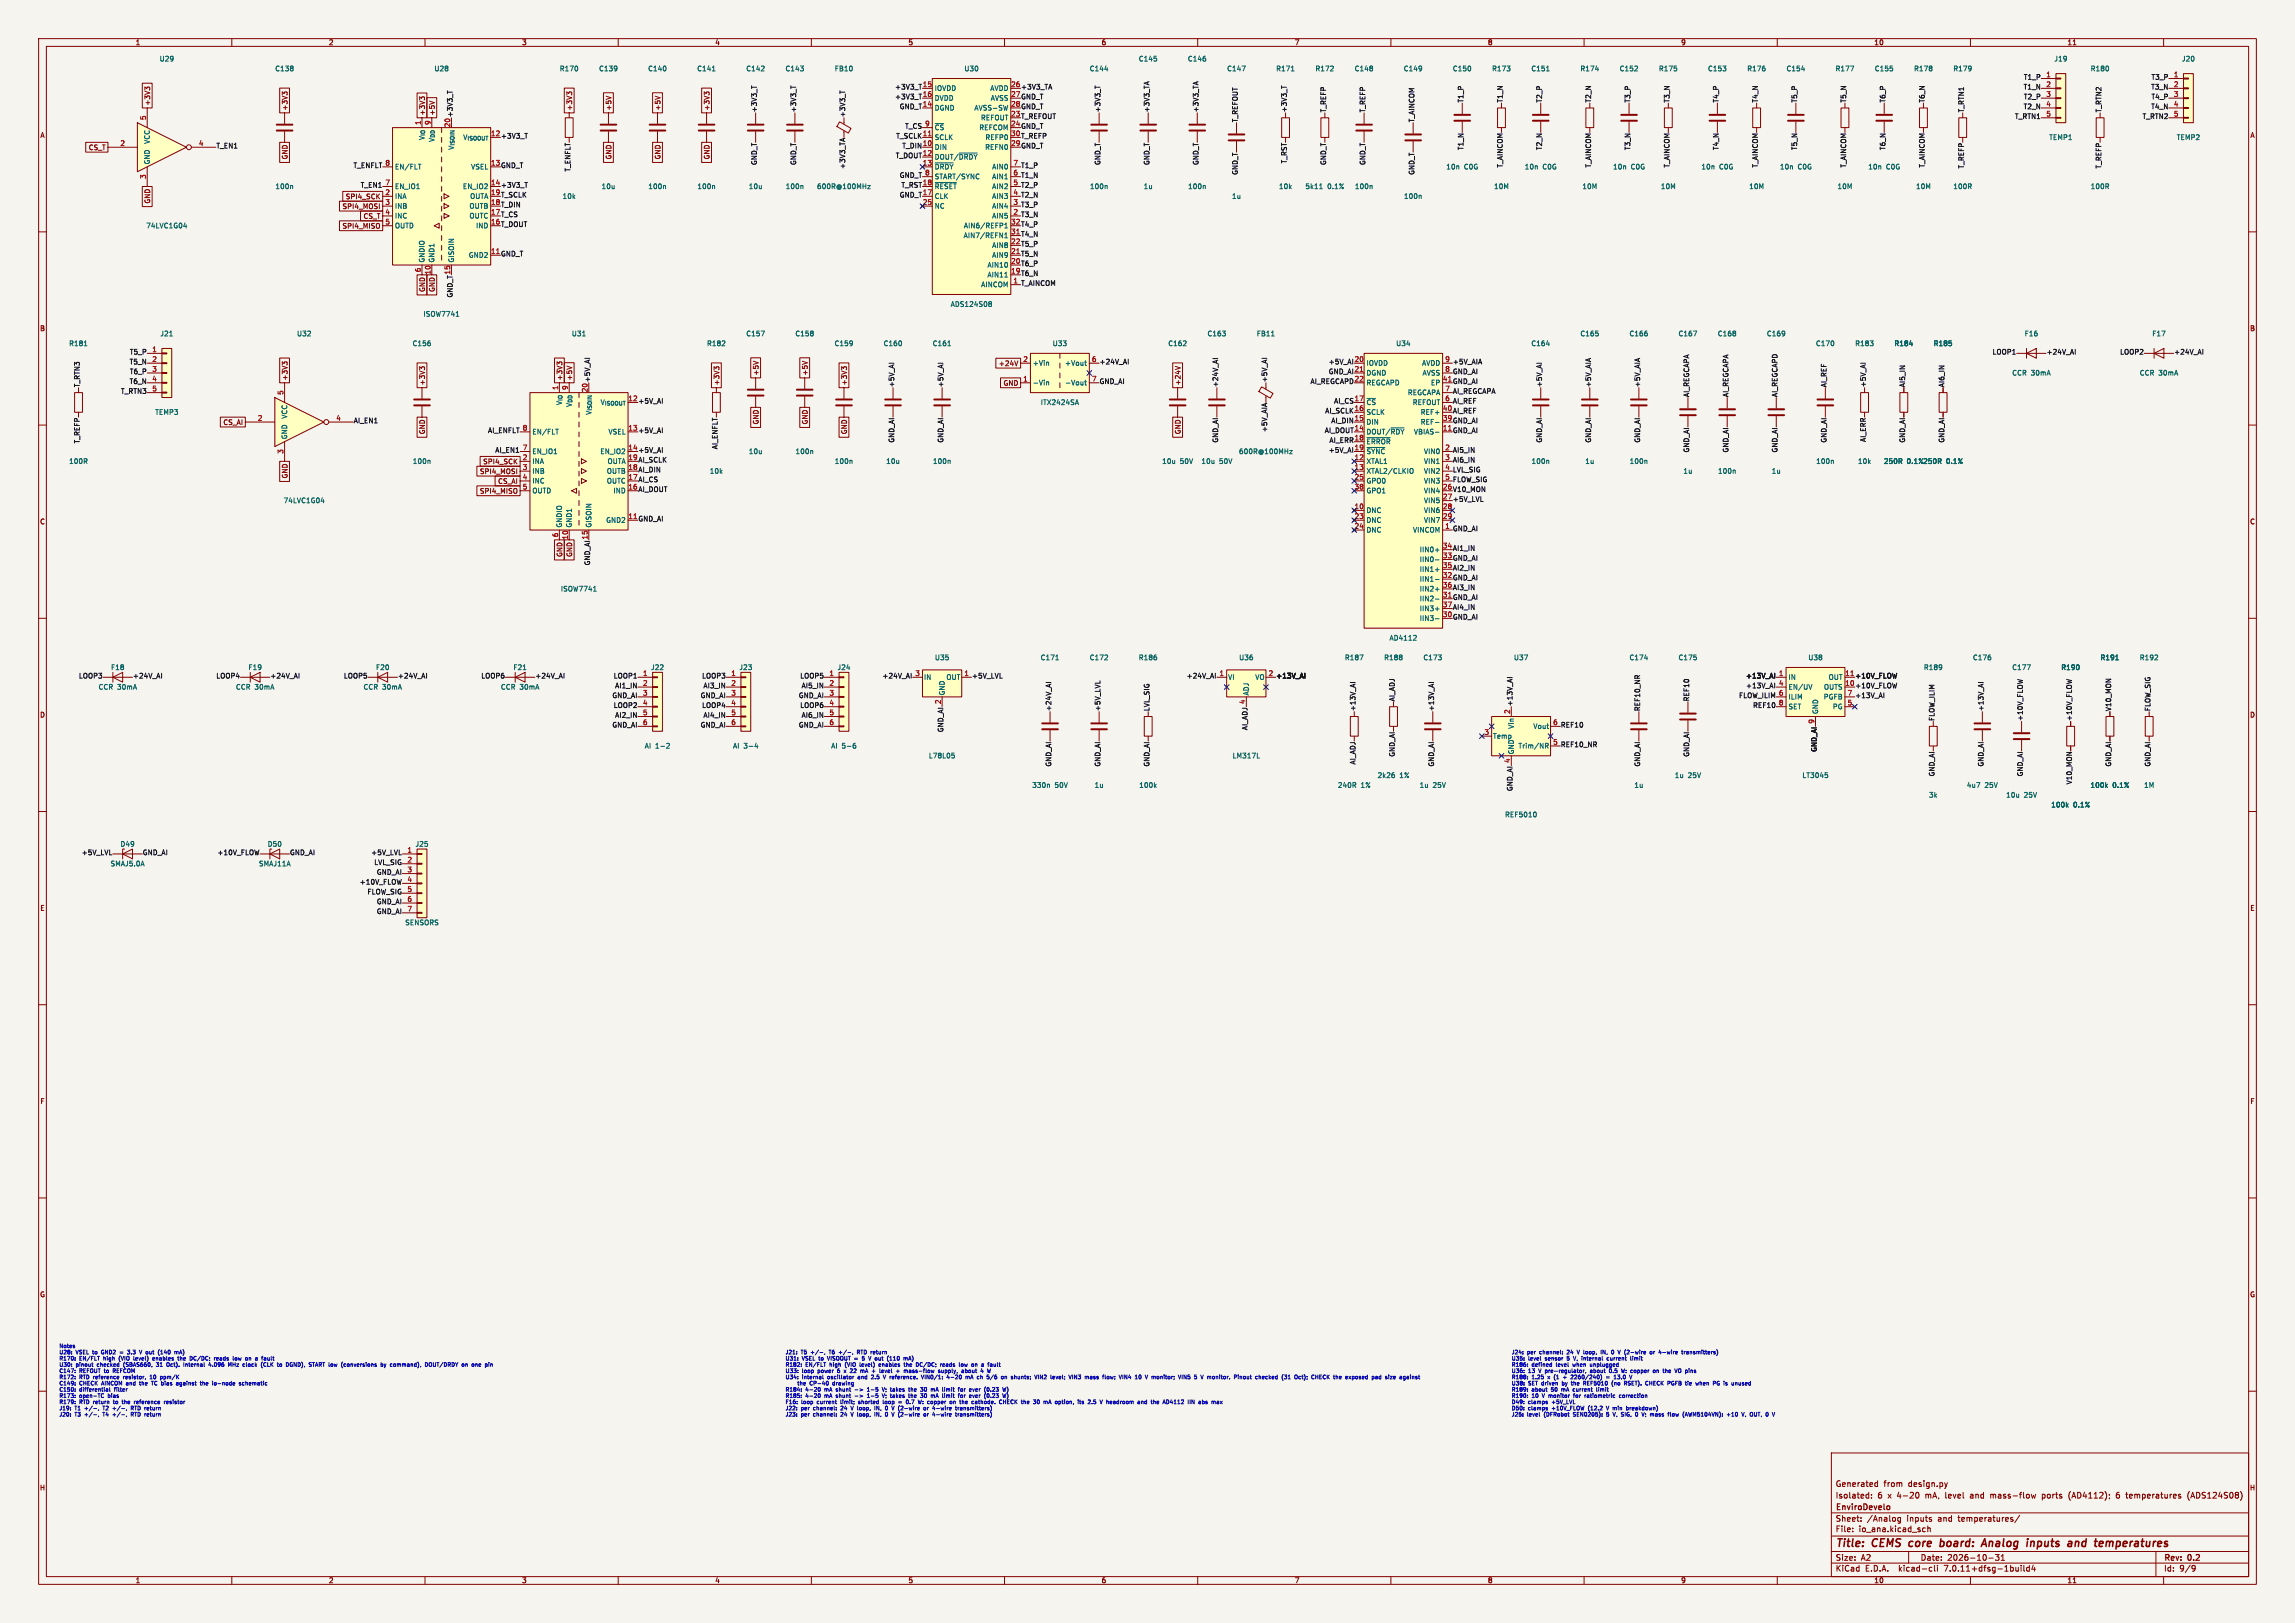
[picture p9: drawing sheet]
<svg xmlns="http://www.w3.org/2000/svg" width="594mm" height="420mm" viewBox="0 0 594 420" stroke-linecap="round" stroke-linejoin="round" font-family="sans-serif">
<defs><g id="words">
<g font-size="2.8" fill="#840000">
<text x="475" y="400.9">Title:</text>
<text x="484.7" y="400.9">CEMS</text>
<text x="495" y="400.9">core</text>
<text x="503.8" y="400.9">board:</text>
<text x="515.5" y="400.9">Analog</text>
<text x="527.9" y="400.9">inputs</text>
<text x="539.3" y="400.9">and</text>
<text x="547.1" y="400.9">temperatures</text>
</g>
<g font-size="2.1" fill="#840000">
<text x="475" y="388">Isolated:</text>
<text x="475" y="385">Generated</text>
<text x="485.9" y="388">6</text>
<text x="487.5" y="385">from</text>
<text x="488.7" y="388">x</text>
<text x="491.2" y="388">4-20</text>
<text x="494" y="385">design.py</text>
<text x="498.6" y="388">mA,</text>
<text x="503.9" y="388">level</text>
<text x="510.5" y="388">and</text>
<text x="515.9" y="388">mass-flow</text>
<text x="529.4" y="388">ports</text>
<text x="536.4" y="388">(AD4112);</text>
<text x="548.9" y="388">6</text>
<text x="551.7" y="388">temperatures</text>
<text x="567.7" y="388">(ADS124S08)</text>
<text x="475" y="394">Sheet:</text>
<text x="475" y="391.2">EnviroDevelo</text>
<text x="483.2" y="394">/Analog</text>
<text x="493.6" y="394">inputs</text>
<text x="501.8" y="394">and</text>
<text x="507.1" y="394">temperatures/</text>
<text x="475" y="396.7">File:</text>
<text x="481.1" y="396.7">io_ana.kicad_sch</text>
<text x="475" y="406.9">KiCad</text>
<text x="475" y="404.1">Size:</text>
<text x="481.7" y="404.1">A2</text>
<text x="482.7" y="406.9">E.D.A.</text>
<text x="491.6" y="406.9">kicad-cli</text>
<text x="497" y="404.1">Date:</text>
<text x="503.5" y="406.9">7.0.11+dfsg-1build4</text>
<text x="504" y="404.1">2026-10-31</text>
<text x="560" y="404.3">Rev:</text>
<text x="560" y="406.9">Id:</text>
<text x="564.1" y="406.9">9/9</text>
<text x="566.4" y="404.3">0.2</text>
</g>
<g font-size="1.8" fill="#840000">
<text x="35" y="11.9">1</text>
<text x="85" y="11.9">2</text>
<text x="135" y="11.9">3</text>
<text x="185" y="11.9">4</text>
<text x="235" y="11.9">5</text>
<text x="285" y="11.9">6</text>
<text x="335" y="11.9">7</text>
<text x="385" y="11.9">8</text>
<text x="435" y="11.9">9</text>
<text x="485" y="11.9">10</text>
<text x="535" y="11.9">11</text>
<text x="39.1" y="27.5" transform="rotate(-90 39.1 27.5)">+3V3</text>
<text x="74.6" y="28.7" transform="rotate(-90 74.6 28.7)">+3V3</text>
<text x="148.3" y="28.7" transform="rotate(-90 148.3 28.7)">+3V3</text>
<text x="158.4" y="28.7" transform="rotate(-90 158.4 28.7)">+5V</text>
<text x="171.1" y="28.7" transform="rotate(-90 171.1 28.7)">+5V</text>
<text x="183.8" y="28.7" transform="rotate(-90 183.8 28.7)">+3V3</text>
<text x="10.3" y="35.9">A</text>
<text x="582.3" y="35.9">A</text>
<text x="22.8" y="39.1">CS_T</text>
<text x="74.6" y="41.4" transform="rotate(-90 74.6 41.4)">GND</text>
<text x="110.1" y="36.4" transform="rotate(-90 110.1 36.4)">V_{IO} +3V3</text>
<text x="112.6" y="36.9" transform="rotate(-90 112.6 36.9)">V_{DD} +5V</text>
<text x="158.4" y="41.4" transform="rotate(-90 158.4 41.4)">GND</text>
<text x="171.1" y="41.4" transform="rotate(-90 171.1 41.4)">GND</text>
<text x="183.8" y="41.4" transform="rotate(-90 183.8 41.4)">GND</text>
<text x="39.1" y="52.8" transform="rotate(-90 39.1 52.8)">GND</text>
<text x="89.4" y="51.8">SPI4_SCK</text>
<text x="88.5" y="59.4">SPI4_MISO</text>
<text x="88.5" y="54.3">SPI4_MOSI</text>
<text x="94" y="56.8">CS_T</text>
<text x="110.2" y="75.7" transform="rotate(-90 110.2 75.7)">GND</text>
<text x="112.7" y="75.7" transform="rotate(-90 112.7 75.7)">GND</text>
<text x="10.3" y="85.9">B</text>
<text x="582.3" y="85.9">B</text>
<text x="258.4" y="94.9">+24V</text>
<text x="74.6" y="98.6" transform="rotate(-90 74.6 98.6)">+3V3</text>
<text x="110.2" y="99.9" transform="rotate(-90 110.2 99.9)">+3V3</text>
<text x="186.4" y="99.9" transform="rotate(-90 186.4 99.9)">+3V3</text>
<text x="196.5" y="97.3" transform="rotate(-90 196.5 97.3)">+5V</text>
<text x="209.2" y="97.3" transform="rotate(-90 209.2 97.3)">+5V</text>
<text x="219.4" y="99.9" transform="rotate(-90 219.4 99.9)">+3V3</text>
<text x="259.6" y="100">GND</text>
<text x="305.8" y="99.9" transform="rotate(-90 305.8 99.9)">+24V</text>
<text x="145.6" y="105" transform="rotate(-90 145.6 105)">V_{IO} +3V3</text>
<text x="148.2" y="105.5" transform="rotate(-90 148.2 105.5)">V_{DD} +5V</text>
<text x="57.7" y="110.2">CS_AI</text>
<text x="110.2" y="112.5" transform="rotate(-90 110.2 112.5)">GND</text>
<text x="196.5" y="110" transform="rotate(-90 196.5 110)">GND</text>
<text x="209.2" y="110" transform="rotate(-90 209.2 110)">GND</text>
<text x="219.4" y="112.5" transform="rotate(-90 219.4 112.5)">GND</text>
<text x="305.8" y="112.5" transform="rotate(-90 305.8 112.5)">GND</text>
<text x="74.6" y="123.9" transform="rotate(-90 74.6 123.9)">GND</text>
<text x="124.1" y="122.9">SPI4_MOSI</text>
<text x="124.9" y="120.3">SPI4_SCK</text>
<text x="128.8" y="125.4">CS_AI</text>
<text x="124.1" y="128">SPI4_MISO</text>
<text x="10.3" y="135.9">C</text>
<text x="582.3" y="135.9">C</text>
<text x="145.7" y="144.2" transform="rotate(-90 145.7 144.2)">GND</text>
<text x="148.3" y="144.2" transform="rotate(-90 148.3 144.2)">GND</text>
<text x="10.3" y="185.9">D</text>
<text x="582.3" y="185.9">D</text>
<text x="10.3" y="235.9">E</text>
<text x="582.3" y="235.9">E</text>
<text x="10.3" y="285.9">F</text>
<text x="582.3" y="285.9">F</text>
<text x="10.3" y="335.9">G</text>
<text x="582.3" y="335.9">G</text>
<text x="10.2" y="385.9">H</text>
<text x="582.2" y="385.9">H</text>
<text x="35" y="409.9">1</text>
<text x="85" y="409.9">2</text>
<text x="135" y="409.9">3</text>
<text x="185" y="409.9">4</text>
<text x="235" y="409.9">5</text>
<text x="285" y="409.9">6</text>
<text x="335" y="409.9">7</text>
<text x="385" y="409.9">8</text>
<text x="435" y="409.9">9</text>
<text x="485" y="409.9">10</text>
<text x="535" y="409.9">11</text>
</g>
<g font-size="1.8" fill="#006464">
<text x="41.2" y="16.1">U29</text>
<text x="294.6" y="16.1">C145</text>
<text x="307.3" y="16.1">C146</text>
<text x="531.6" y="16.1">J19</text>
<text x="564.6" y="16.1">J20</text>
<text x="71.1" y="18.6">C138</text>
<text x="112.3" y="18.6">U28</text>
<text x="144.8" y="18.6">R170</text>
<text x="154.9" y="18.6">C139</text>
<text x="167.6" y="18.6">C140</text>
<text x="180.3" y="18.6">C141</text>
<text x="193" y="18.6">C142</text>
<text x="203.2" y="18.6">C143</text>
<text x="215.9" y="18.6">FB10</text>
<text x="241.8" y="23.7">IOVDD</text>
<text x="249.5" y="18.6">U30</text>
<text x="256.2" y="23.7">AVDD</text>
<text x="281.9" y="18.6">C144</text>
<text x="317.5" y="18.6">C147</text>
<text x="330.2" y="18.6">R171</text>
<text x="340.3" y="18.6">R172</text>
<text x="350.5" y="18.6">C148</text>
<text x="363.2" y="18.6">C149</text>
<text x="375.9" y="18.6">C150</text>
<text x="386.1" y="18.6">R173</text>
<text x="396.2" y="18.6">C151</text>
<text x="408.9" y="18.6">R174</text>
<text x="419.1" y="18.6">C152</text>
<text x="429.2" y="18.6">R175</text>
<text x="441.9" y="18.6">C153</text>
<text x="452.1" y="18.6">R176</text>
<text x="462.3" y="18.6">C154</text>
<text x="475" y="18.6">R177</text>
<text x="485.1" y="18.6">C155</text>
<text x="495.3" y="18.6">R178</text>
<text x="505.4" y="18.6">R179</text>
<text x="541" y="18.6">R180</text>
<text x="241.8" y="28.8">DGND</text>
<text x="241.8" y="26.3">DVDD</text>
<text x="252.1" y="28.8">AVSS-SW</text>
<text x="256.3" y="26.3">AVSS</text>
<text x="241.8" y="33.9">~{CS}</text>
<text x="253.3" y="33.9">REFCOM</text>
<text x="253.8" y="31.3">REFOUT</text>
<text x="39" y="37.4" transform="rotate(-90 39 37.4)">VCC</text>
<text x="241.8" y="39">DIN</text>
<text x="241.8" y="36.4">SCLK</text>
<text x="241.8" y="41.5">DOUT/~{DRDY}</text>
<text x="254.9" y="39">REFN0</text>
<text x="254.9" y="36.4">REFP0</text>
<text x="530.3" y="36.4">TEMP1</text>
<text x="563.3" y="36.4">TEMP2</text>
<text x="39" y="42.7" transform="rotate(-90 39 42.7)">GND</text>
<text x="102.1" y="44">EN/FLT</text>
<text x="121.8" y="44">VSEL</text>
<text x="241.8" y="44">~{DRDY}</text>
<text x="241.8" y="46.6">START/SYNC</text>
<text x="256.7" y="46.6">AIN1</text>
<text x="256.7" y="44">AIN0</text>
<text x="374.2" y="44">10n</text>
<text x="379" y="44">C0G</text>
<text x="394.5" y="44">10n</text>
<text x="399.3" y="44">C0G</text>
<text x="417.4" y="44">10n</text>
<text x="422.1" y="44">C0G</text>
<text x="440.3" y="44">10n</text>
<text x="445" y="44">C0G</text>
<text x="460.6" y="44">10n</text>
<text x="465.3" y="44">C0G</text>
<text x="483.4" y="44">10n</text>
<text x="488.2" y="44">C0G</text>
<text x="71.2" y="49.1">100n</text>
<text x="102.1" y="51.7">INA</text>
<text x="102.1" y="49.1">EN_IO1</text>
<text x="119.7" y="49.1">EN_IO2</text>
<text x="121.6" y="51.7">OUTA</text>
<text x="145.5" y="51.7">10k</text>
<text x="155.6" y="49.1">10u</text>
<text x="167.7" y="49.1">100n</text>
<text x="180.4" y="49.1">100n</text>
<text x="193.7" y="49.1">10u</text>
<text x="203.2" y="49.1">100n</text>
<text x="211.4" y="49.1">600R@100MHz</text>
<text x="241.8" y="51.7">CLK</text>
<text x="241.8" y="49.1">~{RESET}</text>
<text x="256.7" y="51.7">AIN3</text>
<text x="256.7" y="49.1">AIN2</text>
<text x="282" y="49.1">100n</text>
<text x="295.9" y="49.1">1u</text>
<text x="307.4" y="49.1">100n</text>
<text x="318.8" y="51.7">1u</text>
<text x="330.9" y="49.1">10k</text>
<text x="337.7" y="49.1">5k11</text>
<text x="343.6" y="49.1">0.1%</text>
<text x="350.6" y="49.1">100n</text>
<text x="363.3" y="51.7">100n</text>
<text x="386.6" y="49.1">10M</text>
<text x="409.4" y="49.1">10M</text>
<text x="429.8" y="49.1">10M</text>
<text x="452.6" y="49.1">10M</text>
<text x="475.5" y="49.1">10M</text>
<text x="495.8" y="49.1">10M</text>
<text x="505.4" y="49.1">100R</text>
<text x="541" y="49.1">100R</text>
<text x="37.7" y="59.3">74LVC1G04</text>
<text x="102.1" y="54.2">INB</text>
<text x="102.1" y="56.7">INC</text>
<text x="102.1" y="59.3">OUTD</text>
<text x="121.4" y="56.7">OUTC</text>
<text x="121.4" y="54.2">OUTB</text>
<text x="123.1" y="59.3">IND</text>
<text x="241.8" y="54.2">NC</text>
<text x="249.4" y="59.3">AIN6/REFP1</text>
<text x="256.7" y="56.7">AIN5</text>
<text x="256.7" y="54.2">AIN4</text>
<text x="249.3" y="61.8">AIN7/REFN1</text>
<text x="256.7" y="64.4">AIN8</text>
<text x="110.1" y="68.1" transform="rotate(-90 110.1 68.1)">GNDIO</text>
<text x="112.6" y="68.1" transform="rotate(-90 112.6 68.1)">GND1</text>
<text x="117.7" y="68.1" transform="rotate(-90 117.7 68.1)">GISOIN</text>
<text x="121.2" y="66.9">GND2</text>
<text x="255.5" y="72">AIN11</text>
<text x="255.5" y="69.4">AIN10</text>
<text x="256.7" y="66.9">AIN9</text>
<text x="253.8" y="74.5">AINCOM</text>
<text x="109.5" y="82.1">ISOW7741</text>
<text x="245.9" y="79.6">ADS124S08</text>
<text x="17.8" y="89.8">R181</text>
<text x="41.4" y="87.2">J21</text>
<text x="76.8" y="87.2">U32</text>
<text x="106.7" y="89.8">C156</text>
<text x="147.9" y="87.2">U31</text>
<text x="182.9" y="89.8">R182</text>
<text x="193" y="87.2">C157</text>
<text x="205.7" y="87.2">C158</text>
<text x="215.9" y="89.8">C159</text>
<text x="228.6" y="89.8">C160</text>
<text x="241.3" y="89.8">C161</text>
<text x="272.3" y="89.8">U33</text>
<text x="302.2" y="89.8">C162</text>
<text x="312.4" y="87.2">C163</text>
<text x="325.2" y="87.2">FB11</text>
<text x="361.2" y="89.8">U34</text>
<text x="396.2" y="89.8">C164</text>
<text x="408.9" y="87.2">C165</text>
<text x="421.6" y="87.2">C166</text>
<text x="434.3" y="87.2">C167</text>
<text x="444.5" y="87.2">C168</text>
<text x="457.2" y="87.2">C169</text>
<text x="469.9" y="89.8">C170</text>
<text x="480" y="89.8">R183</text>
<text x="490.2" y="89.8">R184</text>
<text x="500.4" y="89.8">R185</text>
<text x="523.9" y="87.2">F16</text>
<text x="556.9" y="87.2">F17</text>
<text x="267.2" y="94.8">+Vin</text>
<text x="275.5" y="94.8">+Vout</text>
<text x="353.6" y="94.8">IOVDD</text>
<text x="368" y="94.8">AVDD</text>
<text x="267.2" y="99.9">-Vin</text>
<text x="275.5" y="99.9">-Vout</text>
<text x="353.6" y="97.4">DGND</text>
<text x="353.6" y="99.9">REGCAPD</text>
<text x="368.1" y="97.4">AVSS</text>
<text x="370.3" y="99.9">EP</text>
<text x="520.7" y="97.4">CCR 30mA</text>
<text x="553.7" y="97.4">CCR 30mA</text>
<text x="40.1" y="107.5">TEMP3</text>
<text x="269.3" y="105">ITX2424SA</text>
<text x="353.6" y="107.5">SCLK</text>
<text x="353.6" y="105">~{CS}</text>
<text x="364.3" y="102.5">REGCAPA</text>
<text x="365.5" y="105">REFOUT</text>
<text x="367.6" y="107.5">REF+</text>
<text x="74.5" y="113.8" transform="rotate(-90 74.5 113.8)">GND</text>
<text x="74.5" y="108.5" transform="rotate(-90 74.5 108.5)">VCC</text>
<text x="137.7" y="112.6">EN/FLT</text>
<text x="157.4" y="112.6">VSEL</text>
<text x="353.6" y="112.6">DOUT/~{RDY} VBIAS-</text>
<text x="353.6" y="110.1">DIN</text>
<text x="367.6" y="110.1">REF-</text>
<text x="137.7" y="117.7">EN_IO1</text>
<text x="155.3" y="117.7">EN_IO2</text>
<text x="193.7" y="117.7">10u</text>
<text x="205.8" y="117.7">100n</text>
<text x="320.6" y="117.7">600R@100MHz</text>
<text x="353.6" y="115.2">~{ERROR}</text>
<text x="353.6" y="117.7">~{SYNC}</text>
<text x="368.4" y="117.7">VIN0</text>
<text x="17.8" y="120.2">100R</text>
<text x="106.7" y="120.2">100n</text>
<text x="137.7" y="120.2">INA</text>
<text x="137.7" y="122.8">INB</text>
<text x="137.7" y="125.3">INC</text>
<text x="157" y="125.3">OUTC</text>
<text x="157" y="122.8">OUTB</text>
<text x="157.1" y="120.2">OUTA</text>
<text x="183.6" y="122.8">10k</text>
<text x="215.9" y="120.2">100n</text>
<text x="229.3" y="120.2">10u</text>
<text x="241.3" y="120.2">100n</text>
<text x="300.7" y="120.2">10u</text>
<text x="305.4" y="120.2">50V</text>
<text x="310.8" y="120.2">10u</text>
<text x="315.6" y="120.2">50V</text>
<text x="353.6" y="120.2">XTAL1</text>
<text x="353.6" y="122.8">XTAL2/CLKIO</text>
<text x="353.6" y="125.3">GPO0</text>
<text x="368.4" y="120.2">VIN1</text>
<text x="368.4" y="122.8">VIN2</text>
<text x="368.4" y="125.3">VIN3</text>
<text x="396.3" y="120.2">100n</text>
<text x="410.2" y="120.2">1u</text>
<text x="421.7" y="120.2">100n</text>
<text x="435.6" y="122.8">1u</text>
<text x="444.6" y="122.8">100n</text>
<text x="458.5" y="122.8">1u</text>
<text x="470" y="120.2">100n</text>
<text x="480.8" y="120.2">10k</text>
<text x="487.5" y="120.2">250R</text>
<text x="493.6" y="120.2">0.1%250R</text>
<text x="503.7" y="120.2">0.1%</text>
<text x="73.3" y="130.4">74LVC1G04</text>
<text x="137.7" y="127.9">OUTD</text>
<text x="158.6" y="127.9">IND</text>
<text x="353.6" y="127.9">GPO1</text>
<text x="368.4" y="127.9">VIN4</text>
<text x="368.4" y="130.4">VIN5</text>
<text x="145.6" y="136.7" transform="rotate(-90 145.6 136.7)">GNDIO</text>
<text x="148.2" y="136.7" transform="rotate(-90 148.2 136.7)">GND1</text>
<text x="153.3" y="136.7" transform="rotate(-90 153.3 136.7)">GISOIN</text>
<text x="156.8" y="135.5">GND2</text>
<text x="353.6" y="132.9">DNC</text>
<text x="353.6" y="135.5">DNC</text>
<text x="368.4" y="132.9">VIN6</text>
<text x="368.4" y="135.5">VIN7</text>
<text x="353.6" y="138">DNC</text>
<text x="365.6" y="138">VINCOM</text>
<text x="367.3" y="143.1">IIN0+</text>
<text x="367.3" y="145.6">IIN0-</text>
<text x="367.3" y="148.2">IIN1+</text>
<text x="145" y="153.3">ISOW7741</text>
<text x="367.3" y="155.8">IIN2-</text>
<text x="367.3" y="150.7">IIN1-</text>
<text x="367.3" y="153.3">IIN2+</text>
<text x="367.3" y="160.9">IIN3-</text>
<text x="367.3" y="158.3">IIN3+</text>
<text x="359.5" y="166">AD4112</text>
<text x="28.6" y="173.6">F18</text>
<text x="64.2" y="173.6">F19</text>
<text x="97.2" y="173.6">F20</text>
<text x="132.8" y="173.6">F21</text>
<text x="168.4" y="173.6">J22</text>
<text x="191.2" y="173.6">J23</text>
<text x="216.6" y="173.6">J24</text>
<text x="241.9" y="171">U35</text>
<text x="269.2" y="171">C171</text>
<text x="281.9" y="171">C172</text>
<text x="294.6" y="171">R186</text>
<text x="320.6" y="171">U36</text>
<text x="348" y="171">R187</text>
<text x="358.1" y="171">R188</text>
<text x="368.3" y="171">C173</text>
<text x="391.7" y="171">U37</text>
<text x="421.6" y="171">C174</text>
<text x="434.3" y="171">C175</text>
<text x="467.9" y="171">U38</text>
<text x="497.8" y="173.6">R189</text>
<text x="510.5" y="171">C176</text>
<text x="520.7" y="173.6">C177</text>
<text x="533.4" y="173.6">R190</text>
<text x="543.5" y="171">R191</text>
<text x="553.7" y="171">R192</text>
<text x="25.4" y="178.7">CCR 30mA</text>
<text x="60.9" y="178.7">CCR 30mA</text>
<text x="94" y="178.7">CCR 30mA</text>
<text x="129.5" y="178.7">CCR 30mA</text>
<text x="239" y="176.1">IN</text>
<text x="244.8" y="176.1">OUT</text>
<text x="317.8" y="176.1">VI</text>
<text x="324.8" y="176.1">VO</text>
<text x="462.8" y="176.1">IN</text>
<text x="462.8" y="178.7">EN/UV</text>
<text x="472" y="178.7">OUTS</text>
<text x="473.2" y="176.1">OUT</text>
<text x="244.7" y="180.1" transform="rotate(-90 244.7 180.1)">GND</text>
<text x="323.4" y="180.1" transform="rotate(-90 323.4 180.1)">ADJ</text>
<text x="462.8" y="181.2">ILIM</text>
<text x="462.8" y="183.7">SET</text>
<text x="470.8" y="184.9" transform="rotate(-90 470.8 184.9)">GND</text>
<text x="471.9" y="181.2">PGFB</text>
<text x="474.3" y="183.7">PG</text>
<text x="386.3" y="191.4">Temp</text>
<text x="392" y="188.7" transform="rotate(-90 392 188.7)">Vin</text>
<text x="396.8" y="188.8">Vout</text>
<text x="166.8" y="193.9">AI 1-2</text>
<text x="189.6" y="193.9">AI 3-4</text>
<text x="215" y="193.9">AI 5-6</text>
<text x="240.3" y="196.4">L78L05</text>
<text x="318.9" y="196.4">LM317L</text>
<text x="392" y="195.3" transform="rotate(-90 392 195.3)">GND</text>
<text x="392.9" y="193.9">Trim/NR</text>
<text x="356.4" y="201.5">2k26</text>
<text x="362.3" y="201.5">1%</text>
<text x="433.4" y="201.5">1u</text>
<text x="436.9" y="201.5">25V</text>
<text x="466.4" y="201.5">LT3045</text>
<text x="267.1" y="204.1">330n</text>
<text x="273" y="204.1">50V</text>
<text x="283.2" y="204.1">1u</text>
<text x="294.7" y="204.1">100k</text>
<text x="346.2" y="204.1">240R</text>
<text x="352.2" y="204.1">1%</text>
<text x="367.3" y="204.1">1u</text>
<text x="370.9" y="204.1">25V</text>
<text x="422.9" y="204.1">1u</text>
<text x="499.2" y="206.6">3k</text>
<text x="509" y="204.1">4u7</text>
<text x="513.7" y="204.1">25V</text>
<text x="519.1" y="206.6">10u</text>
<text x="523.9" y="206.6">25V</text>
<text x="530.8" y="209.1">100k</text>
<text x="536.6" y="209.1">0.1%</text>
<text x="540.9" y="204.1">100k</text>
<text x="546.8" y="204.1">0.1%</text>
<text x="554.8" y="204.1">1M</text>
<text x="389.4" y="211.7">REF5010</text>
<text x="31.1" y="219.3">D49</text>
<text x="69.2" y="219.3">D50</text>
<text x="107.4" y="219.3">J25</text>
<text x="28.5" y="224.4">SMAJ5.0A</text>
<text x="66.9" y="224.4">SMAJ11A</text>
<text x="104.8" y="239.6">SENSORS</text>
</g>
<g font-size="1.8" fill="#0f0f0f">
<text x="231.5" y="23.4">+3V3_T</text>
<text x="264.2" y="23.4">+3V3_TA</text>
<text x="523.6" y="23.4">T1_N</text>
<text x="523.7" y="20.8">T1_P</text>
<text x="556.7" y="23.4">T3_N</text>
<text x="556.7" y="20.8">T3_P</text>
<text x="196.1" y="29.2" transform="rotate(-90 196.1 29.2)">+3V3_T</text>
<text x="206.3" y="29.2" transform="rotate(-90 206.3 29.2)">+3V3_T</text>
<text x="231.5" y="25.9">+3V3_T</text>
<text x="232.8" y="28.5">GND_T</text>
<text x="264.2" y="25.9">GND_T</text>
<text x="264.2" y="28.5">GND_T</text>
<text x="285" y="29.2" transform="rotate(-90 285 29.2)">+3V3_T</text>
<text x="297.7" y="29.2" transform="rotate(-90 297.7 29.2)">+3V3_TA</text>
<text x="310.4" y="29.2" transform="rotate(-90 310.4 29.2)">+3V3_TA</text>
<text x="333.3" y="29.2" transform="rotate(-90 333.3 29.2)">+3V3_T</text>
<text x="343.4" y="29.2" transform="rotate(-90 343.4 29.2)">T_REFP</text>
<text x="353.6" y="29.2" transform="rotate(-90 353.6 29.2)">T_REFP</text>
<text x="379" y="26.7" transform="rotate(-90 379 26.7)">T1_P</text>
<text x="389.1" y="26.7" transform="rotate(-90 389.1 26.7)">T1_N</text>
<text x="399.3" y="26.7" transform="rotate(-90 399.3 26.7)">T2_P</text>
<text x="412" y="26.7" transform="rotate(-90 412 26.7)">T2_N</text>
<text x="422.2" y="26.7" transform="rotate(-90 422.2 26.7)">T3_P</text>
<text x="432.3" y="26.7" transform="rotate(-90 432.3 26.7)">T3_N</text>
<text x="445" y="26.7" transform="rotate(-90 445 26.7)">T4_P</text>
<text x="455.2" y="26.7" transform="rotate(-90 455.2 26.7)">T4_N</text>
<text x="465.3" y="26.7" transform="rotate(-90 465.3 26.7)">T5_P</text>
<text x="478" y="26.7" transform="rotate(-90 478 26.7)">T5_N</text>
<text x="488.2" y="26.7" transform="rotate(-90 488.2 26.7)">T6_P</text>
<text x="498.4" y="26.7" transform="rotate(-90 498.4 26.7)">T6_N</text>
<text x="508.5" y="29.2" transform="rotate(-90 508.5 29.2)">T_RTN1</text>
<text x="523.6" y="28.5">T2_N</text>
<text x="523.7" y="25.9">T2_P</text>
<text x="544.1" y="29.2" transform="rotate(-90 544.1 29.2)">T_RTN2</text>
<text x="556.7" y="28.5">T4_N</text>
<text x="556.7" y="25.9">T4_P</text>
<text x="219" y="30.5" transform="rotate(-90 219 30.5)">+3V3_T</text>
<text x="234.1" y="33.5">T_CS</text>
<text x="264.2" y="33.5">GND_T</text>
<text x="264.2" y="31">T_REFOUT</text>
<text x="320.6" y="31.8" transform="rotate(-90 320.6 31.8)">T_REFOUT</text>
<text x="366.3" y="31.8" transform="rotate(-90 366.3 31.8)">T_AINCOM</text>
<text x="521.4" y="31">T_RTN1</text>
<text x="554.4" y="31">T_RTN2</text>
<text x="55.9" y="38.6">T_EN1</text>
<text x="117.7" y="38.9" transform="rotate(-90 117.7 38.9)">V_{ISOIN}+3V3_T</text>
<text x="119.7" y="36.4">V_{ISOOUT}+3V3_T</text>
<text x="231.7" y="41.2">T_DOUT</text>
<text x="231.8" y="36.1">T_SCLK</text>
<text x="233.4" y="38.6">T_DIN</text>
<text x="238.7" y="37.8">10</text>
<text x="264.2" y="38.6">GND_T</text>
<text x="264.2" y="36.1">T_REFP</text>
<text x="379" y="39" transform="rotate(-90 379 39)">T1_N</text>
<text x="399.3" y="39" transform="rotate(-90 399.3 39)">T2_N</text>
<text x="422.2" y="39" transform="rotate(-90 422.2 39)">T3_N</text>
<text x="445" y="39" transform="rotate(-90 445 39)">T4_N</text>
<text x="465.3" y="39" transform="rotate(-90 465.3 39)">T5_N</text>
<text x="488.2" y="39" transform="rotate(-90 488.2 39)">T6_N</text>
<text x="91.4" y="43.7">T_ENFLT</text>
<text x="129.5" y="43.7">GND_T</text>
<text x="147.8" y="44.5" transform="rotate(-90 147.8 44.5)">T_ENFLT</text>
<text x="196.1" y="42.8" transform="rotate(-90 196.1 42.8)">GND_T</text>
<text x="206.3" y="42.8" transform="rotate(-90 206.3 42.8)">GND_T</text>
<text x="219" y="43.9" transform="rotate(-90 219 43.9)">+3V3_TA</text>
<text x="232.8" y="46.2">GND_T</text>
<text x="264.2" y="43.7">T1_P</text>
<text x="264.2" y="46.2">T1_N</text>
<text x="285" y="42.8" transform="rotate(-90 285 42.8)">GND_T</text>
<text x="297.7" y="42.8" transform="rotate(-90 297.7 42.8)">GND_T</text>
<text x="310.4" y="42.8" transform="rotate(-90 310.4 42.8)">GND_T</text>
<text x="320.6" y="45.4" transform="rotate(-90 320.6 45.4)">GND_T</text>
<text x="333.3" y="42.4" transform="rotate(-90 333.3 42.4)">T_RST</text>
<text x="343.4" y="42.8" transform="rotate(-90 343.4 42.8)">GND_T</text>
<text x="353.6" y="42.8" transform="rotate(-90 353.6 42.8)">GND_T</text>
<text x="366.3" y="45.4" transform="rotate(-90 366.3 45.4)">GND_T</text>
<text x="389.1" y="43.5" transform="rotate(-90 389.1 43.5)">T_AINCOM</text>
<text x="412" y="43.5" transform="rotate(-90 412 43.5)">T_AINCOM</text>
<text x="432.3" y="43.5" transform="rotate(-90 432.3 43.5)">T_AINCOM</text>
<text x="455.2" y="43.5" transform="rotate(-90 455.2 43.5)">T_AINCOM</text>
<text x="478" y="43.5" transform="rotate(-90 478 43.5)">T_AINCOM</text>
<text x="498.4" y="43.5" transform="rotate(-90 498.4 43.5)">T_AINCOM</text>
<text x="508.5" y="43.7" transform="rotate(-90 508.5 43.7)">T_REFP</text>
<text x="544.1" y="43.7" transform="rotate(-90 544.1 43.7)">T_REFP</text>
<text x="93.2" y="48.8">T_EN1</text>
<text x="129.5" y="48.8">+3V3_T</text>
<text x="129.5" y="51.3">T_SCLK</text>
<text x="129.5" y="53.9">T_DIN</text>
<text x="232.8" y="51.3">GND_T</text>
<text x="233.2" y="48.8">T_RST</text>
<text x="264.2" y="48.8">T2_P</text>
<text x="264.2" y="51.3">T2_N</text>
<text x="264.2" y="53.9">T3_P</text>
<text x="129.5" y="56.4">T_CS</text>
<text x="129.5" y="58.9">T_DOUT</text>
<text x="264.2" y="58.9">T4_P</text>
<text x="264.2" y="56.4">T3_N</text>
<text x="264.2" y="64">T5_P</text>
<text x="264.2" y="61.5">T4_N</text>
<text x="129.5" y="66.6">GND_T</text>
<text x="264.2" y="71.6">T6_N</text>
<text x="264.2" y="69.1">T6_P</text>
<text x="264.2" y="66.6">T5_N</text>
<text x="117.4" y="77.1" transform="rotate(-90 117.4 77.1)">GND_T</text>
<text x="264.2" y="74.2">T_AINCOM</text>
<text x="33.4" y="94.5">T5_N</text>
<text x="33.5" y="92">T5_P</text>
<text x="284.5" y="94.5">+24V_AI</text>
<text x="343.8" y="94.5">+5V_AI</text>
<text x="350.5" y="93.7">20</text>
<text x="375.9" y="94.5">+5V_AIA</text>
<text x="515.6" y="92">LOOP1</text>
<text x="529.6" y="92">+24V_AI</text>
<text x="548.6" y="92">LOOP2</text>
<text x="562.6" y="92">+24V_AI</text>
<text x="20.8" y="100.3" transform="rotate(-90 20.8 100.3)">T_RTN3</text>
<text x="33.4" y="99.6">T6_N</text>
<text x="33.5" y="97">T6_P</text>
<text x="231.7" y="100.3" transform="rotate(-90 231.7 100.3)">+5V_AI</text>
<text x="244.4" y="100.3" transform="rotate(-90 244.4 100.3)">+5V_AI</text>
<text x="284.5" y="99.6">GND_AI</text>
<text x="315.5" y="100.3" transform="rotate(-90 315.5 100.3)">+24V_AI</text>
<text x="328.2" y="99.1" transform="rotate(-90 328.2 99.1)">+5V_AI</text>
<text x="339.1" y="99.6">AI_REGCAPD</text>
<text x="343.8" y="97">GND_AI</text>
<text x="350.5" y="96.3">21</text>
<text x="350.5" y="98.8">22</text>
<text x="375.9" y="97">GND_AI</text>
<text x="375.9" y="99.6">GND_AI</text>
<text x="399.3" y="100.3" transform="rotate(-90 399.3 100.3)">+5V_AI</text>
<text x="412" y="100.3" transform="rotate(-90 412 100.3)">+5V_AIA</text>
<text x="424.7" y="100.3" transform="rotate(-90 424.7 100.3)">+5V_AIA</text>
<text x="473" y="100.3" transform="rotate(-90 473 100.3)">AI_REF</text>
<text x="483.1" y="100.3" transform="rotate(-90 483.1 100.3)">+5V_AI</text>
<text x="493.3" y="100.3" transform="rotate(-90 493.3 100.3)">AI5_IN</text>
<text x="503.4" y="100.3" transform="rotate(-90 503.4 100.3)">AI6_IN</text>
<text x="31.2" y="102.1">T_RTN3</text>
<text x="153.3" y="107.5" transform="rotate(-90 153.3 107.5)">V_{ISOIN}+5V_AI</text>
<text x="155.3" y="105">V_{ISOOUT}+5V_AI</text>
<text x="342.9" y="107.2">AI_SCLK</text>
<text x="345.2" y="104.7">AI_CS</text>
<text x="350.5" y="103.9">17</text>
<text x="375.9" y="102.1">AI_REGCAPA</text>
<text x="375.9" y="104.7">AI_REF</text>
<text x="375.9" y="107.2">AI_REF</text>
<text x="437.4" y="102.9" transform="rotate(-90 437.4 102.9)">AI_REGCAPA</text>
<text x="447.6" y="102.9" transform="rotate(-90 447.6 102.9)">AI_REGCAPA</text>
<text x="460.3" y="102.9" transform="rotate(-90 460.3 102.9)">AI_REGCAPD</text>
<text x="91.4" y="109.7">AI_EN1</text>
<text x="126.2" y="112.3">AI_ENFLT</text>
<text x="165.1" y="112.3">+5V_AI</text>
<text x="328.2" y="112" transform="rotate(-90 328.2 112)">+5V_AIA</text>
<text x="342.8" y="112.3">AI_DOUT</text>
<text x="344.4" y="109.7">AI_DIN</text>
<text x="350.5" y="109">15</text>
<text x="375.9" y="109.7">GND_AI</text>
<text x="375.9" y="112.3">GND_AI</text>
<text x="20.8" y="114.9" transform="rotate(-90 20.8 114.9)">T_REFP</text>
<text x="128.1" y="117.4">AI_EN1</text>
<text x="165.1" y="119.9">AI_SCLK</text>
<text x="165.1" y="117.4">+5V_AI</text>
<text x="185.9" y="116.4" transform="rotate(-90 185.9 116.4)">AI_ENFLT</text>
<text x="231.7" y="114.7" transform="rotate(-90 231.7 114.7)">GND_AI</text>
<text x="244.4" y="114.7" transform="rotate(-90 244.4 114.7)">GND_AI</text>
<text x="315.5" y="114.7" transform="rotate(-90 315.5 114.7)">GND_AI</text>
<text x="343.8" y="117.4">+5V_AI</text>
<text x="344" y="114.8">AI_ERR</text>
<text x="350.5" y="114">18</text>
<text x="350.5" y="116.6">19</text>
<text x="375.9" y="117.4">AI5_IN</text>
<text x="375.9" y="119.9">AI6_IN</text>
<text x="399.3" y="114.7" transform="rotate(-90 399.3 114.7)">GND_AI</text>
<text x="412" y="114.7" transform="rotate(-90 412 114.7)">GND_AI</text>
<text x="424.7" y="114.7" transform="rotate(-90 424.7 114.7)">GND_AI</text>
<text x="437.4" y="117.2" transform="rotate(-90 437.4 117.2)">GND_AI</text>
<text x="447.6" y="117.2" transform="rotate(-90 447.6 117.2)">GND_AI</text>
<text x="460.3" y="117.2" transform="rotate(-90 460.3 117.2)">GND_AI</text>
<text x="473" y="114.7" transform="rotate(-90 473 114.7)">GND_AI</text>
<text x="483.1" y="114.5" transform="rotate(-90 483.1 114.5)">AI_ERR</text>
<text x="493.3" y="114.7" transform="rotate(-90 493.3 114.7)">GND_AI</text>
<text x="503.4" y="114.7" transform="rotate(-90 503.4 114.7)">GND_AI</text>
<text x="165.1" y="122.4">AI_DIN</text>
<text x="165.1" y="125">AI_CS</text>
<text x="375.9" y="122.4">LVL_SIG</text>
<text x="375.9" y="125">FLOW_SIG</text>
<text x="165.1" y="127.5">AI_DOUT</text>
<text x="375.9" y="127.5">V10_MON</text>
<text x="375.9" y="130.1">+5V_LVL</text>
<text x="165.1" y="135.1">GND_AI</text>
<text x="375.9" y="137.7">GND_AI</text>
<text x="152.1" y="139.7" transform="rotate(-90 152.1 139.7)">15</text>
<text x="375.9" y="142.8">AI1_IN</text>
<text x="152.9" y="146.4" transform="rotate(-90 152.9 146.4)">GND_AI</text>
<text x="375.9" y="147.8">AI2_IN</text>
<text x="375.9" y="145.3">GND_AI</text>
<text x="375.9" y="155.5">GND_AI</text>
<text x="375.9" y="152.9">AI3_IN</text>
<text x="375.9" y="150.4">GND_AI</text>
<text x="375.9" y="160.5">GND_AI</text>
<text x="375.9" y="158">AI4_IN</text>
<text x="20.3" y="175.8">LOOP3</text>
<text x="34.3" y="175.8">+24V_AI</text>
<text x="55.9" y="175.8">LOOP4</text>
<text x="69.8" y="175.8">+24V_AI</text>
<text x="88.9" y="175.8">LOOP5</text>
<text x="102.9" y="175.8">+24V_AI</text>
<text x="124.4" y="175.8">LOOP6</text>
<text x="138.4" y="175.8">+24V_AI</text>
<text x="158.7" y="175.8">LOOP1</text>
<text x="159.1" y="178.3">AI1_IN</text>
<text x="181.6" y="175.8">LOOP3</text>
<text x="182" y="178.3">AI3_IN</text>
<text x="207" y="175.8">LOOP5</text>
<text x="207.4" y="178.3">AI5_IN</text>
<text x="228.3" y="175.8">+24V_AI</text>
<text x="251.5" y="175.8">+5V_LVL</text>
<text x="307" y="175.8">+24V_AI</text>
<text x="330.2" y="175.8">+13V_AI</text>
<text x="451.8" y="175.8">+13V_AI</text>
<text x="451.8" y="178.3">+13V_AI</text>
<text x="480.1" y="178.3">+10V_FLOW</text>
<text x="480.1" y="175.8">+10V_FLOW</text>
<text x="158.4" y="180.9">GND_AI</text>
<text x="158.7" y="183.4">LOOP2</text>
<text x="159.1" y="185.9">AI2_IN</text>
<text x="181.2" y="180.9">GND_AI</text>
<text x="181.6" y="183.4">LOOP4</text>
<text x="182" y="185.9">AI4_IN</text>
<text x="206.6" y="180.9">GND_AI</text>
<text x="207" y="183.4">LOOP6</text>
<text x="207.4" y="185.9">AI6_IN</text>
<text x="272.3" y="184.2" transform="rotate(-90 272.3 184.2)">+24V_AI</text>
<text x="285" y="184.2" transform="rotate(-90 285 184.2)">+5V_LVL</text>
<text x="297.7" y="184.2" transform="rotate(-90 297.7 184.2)">LVL_SIG</text>
<text x="351" y="184.2" transform="rotate(-90 351 184.2)">+13V_AI</text>
<text x="361.2" y="181.6" transform="rotate(-90 361.2 181.6)">AI_ADJ</text>
<text x="371.4" y="184.2" transform="rotate(-90 371.4 184.2)">+13V_AI</text>
<text x="391.7" y="182.9" transform="rotate(-90 391.7 182.9)">+13V_AI</text>
<text x="424.7" y="184.2" transform="rotate(-90 424.7 184.2)">REF10_NR</text>
<text x="437.4" y="181.6" transform="rotate(-90 437.4 181.6)">REF10</text>
<text x="450" y="180.9">FLOW_ILIM</text>
<text x="453.6" y="183.4">REF10</text>
<text x="480.1" y="180.9">+13V_AI</text>
<text x="513.6" y="184.2" transform="rotate(-90 513.6 184.2)">+13V_AI</text>
<text x="546.6" y="184.2" transform="rotate(-90 546.6 184.2)">V10_MON</text>
<text x="556.8" y="184.2" transform="rotate(-90 556.8 184.2)">FLOW_SIG</text>
<text x="158.4" y="188.5">GND_AI</text>
<text x="181.2" y="188.5">GND_AI</text>
<text x="206.6" y="188.5">GND_AI</text>
<text x="244.4" y="189.6" transform="rotate(-90 244.4 189.6)">GND_AI</text>
<text x="323.1" y="189.1" transform="rotate(-90 323.1 189.1)">AI_ADJ</text>
<text x="403.9" y="188.5">REF10</text>
<text x="500.9" y="186.7" transform="rotate(-90 500.9 186.7)">FLOW_ILIM</text>
<text x="523.8" y="186.7" transform="rotate(-90 523.8 186.7)">+10V_FLOW</text>
<text x="536.5" y="186.7" transform="rotate(-90 536.5 186.7)">+10V_FLOW</text>
<text x="351" y="198" transform="rotate(-90 351 198)">AI_ADJ</text>
<text x="361.2" y="196" transform="rotate(-90 361.2 196)">GND_AI</text>
<text x="403.9" y="193.6">REF10_NR</text>
<text x="437.4" y="196" transform="rotate(-90 437.4 196)">GND_AI</text>
<text x="470.4" y="194.7" transform="rotate(-90 470.4 194.7)">GND_AI</text>
<text x="272.3" y="198.5" transform="rotate(-90 272.3 198.5)">GND_AI</text>
<text x="285" y="198.5" transform="rotate(-90 285 198.5)">GND_AI</text>
<text x="297.7" y="198.5" transform="rotate(-90 297.7 198.5)">GND_AI</text>
<text x="371.4" y="198.5" transform="rotate(-90 371.4 198.5)">GND_AI</text>
<text x="424.7" y="198.5" transform="rotate(-90 424.7 198.5)">GND_AI</text>
<text x="500.9" y="201" transform="rotate(-90 500.9 201)">GND_AI</text>
<text x="513.6" y="198.5" transform="rotate(-90 513.6 198.5)">GND_AI</text>
<text x="523.8" y="201" transform="rotate(-90 523.8 201)">GND_AI</text>
<text x="536.5" y="203.1" transform="rotate(-90 536.5 203.1)">V10_MON</text>
<text x="546.6" y="198.5" transform="rotate(-90 546.6 198.5)">GND_AI</text>
<text x="556.8" y="198.5" transform="rotate(-90 556.8 198.5)">GND_AI</text>
<text x="391.7" y="204.9" transform="rotate(-90 391.7 204.9)">GND_AI</text>
<text x="21" y="221.5">+5V_LVL</text>
<text x="36.8" y="221.5">GND_AI</text>
<text x="56.2" y="221.5">+10V_FLOW</text>
<text x="74.9" y="221.5">GND_AI</text>
<text x="96" y="221.5">+5V_LVL</text>
<text x="96.7" y="224">LVL_SIG</text>
<text x="97.4" y="226.6">GND_AI</text>
<text x="93" y="229.1">+10V_FLOW</text>
<text x="95" y="231.7">FLOW_SIG</text>
<text x="97.4" y="236.7">GND_AI</text>
<text x="97.4" y="234.2">GND_AI</text>
</g>
<g font-size="1.8" fill="#a90000">
<text x="238.7" y="22.6">15</text>
<text x="261.6" y="22.6">26</text>
<text x="529.5" y="20.1">1</text>
<text x="529.5" y="22.6">2</text>
<text x="562.5" y="20.1">1</text>
<text x="562.5" y="22.6">2</text>
<text x="238.7" y="27.7">14</text>
<text x="238.7" y="25.1">16</text>
<text x="261.6" y="25.1">27</text>
<text x="261.6" y="27.7">28</text>
<text x="529.5" y="25.1">3</text>
<text x="529.5" y="27.7">4</text>
<text x="562.5" y="25.1">3</text>
<text x="562.5" y="27.7">4</text>
<text x="37.8" y="31.2" transform="rotate(-90 37.8 31.2)">5</text>
<text x="109" y="32.5" transform="rotate(-90 109 32.5)">1</text>
<text x="111.5" y="32.5" transform="rotate(-90 111.5 32.5)">9</text>
<text x="116.6" y="33.1" transform="rotate(-90 116.6 33.1)">20</text>
<text x="127" y="35.3">12</text>
<text x="238.7" y="35.3">11</text>
<text x="239.3" y="32.8">9</text>
<text x="261.6" y="30.2">23</text>
<text x="261.6" y="32.8">24</text>
<text x="261.6" y="35.3">30</text>
<text x="529.5" y="30.2">5</text>
<text x="562.5" y="30.2">5</text>
<text x="31" y="37.8">2</text>
<text x="51.4" y="37.8">4</text>
<text x="238.7" y="40.4">12</text>
<text x="261.6" y="37.8">29</text>
<text x="37.8" y="46.4" transform="rotate(-90 37.8 46.4)">3</text>
<text x="99.6" y="42.9">8</text>
<text x="127" y="42.9">13</text>
<text x="238.7" y="42.9">13</text>
<text x="239.3" y="45.5">8</text>
<text x="262.2" y="45.5">6</text>
<text x="262.2" y="42.9">7</text>
<text x="99.6" y="50.5">2</text>
<text x="99.6" y="53.1">3</text>
<text x="99.6" y="48">7</text>
<text x="127" y="48">14</text>
<text x="127" y="53.1">18</text>
<text x="127" y="50.5">19</text>
<text x="238.7" y="50.5">17</text>
<text x="238.7" y="48">18</text>
<text x="238.7" y="53.1">25</text>
<text x="262.2" y="53.1">3</text>
<text x="262.2" y="50.5">4</text>
<text x="262.2" y="48">5</text>
<text x="99.6" y="55.6">4</text>
<text x="99.6" y="58.2">5</text>
<text x="127" y="58.2">16</text>
<text x="127" y="55.6">17</text>
<text x="261.6" y="58.2">32</text>
<text x="262.2" y="55.6">2</text>
<text x="127" y="65.8">11</text>
<text x="261.6" y="65.8">21</text>
<text x="261.6" y="63.2">22</text>
<text x="261.6" y="60.7">31</text>
<text x="109" y="70.6" transform="rotate(-90 109 70.6)">6</text>
<text x="111.5" y="71.2" transform="rotate(-90 111.5 71.2)">10</text>
<text x="116.6" y="71.2" transform="rotate(-90 116.6 71.2)">15</text>
<text x="261.6" y="70.9">19</text>
<text x="261.6" y="68.3">20</text>
<text x="262.2" y="73.4">1</text>
<text x="39.3" y="91.2">1</text>
<text x="39.3" y="93.7">2</text>
<text x="264.7" y="93.7">2</text>
<text x="282.5" y="93.7">6</text>
<text x="373.9" y="93.7">9</text>
<text x="39.3" y="96.3">3</text>
<text x="39.3" y="98.8">4</text>
<text x="39.3" y="101.3">5</text>
<text x="144.5" y="101" transform="rotate(-90 144.5 101)">1</text>
<text x="147.1" y="101" transform="rotate(-90 147.1 101)">9</text>
<text x="152.1" y="101.6" transform="rotate(-90 152.1 101.6)">20</text>
<text x="264.7" y="98.8">1</text>
<text x="282.5" y="98.8">7</text>
<text x="373.3" y="98.8">41</text>
<text x="373.9" y="101.3">7</text>
<text x="373.9" y="96.3">8</text>
<text x="73.4" y="102.3" transform="rotate(-90 73.4 102.3)">5</text>
<text x="162.5" y="103.9">12</text>
<text x="350.5" y="106.4">16</text>
<text x="373.3" y="106.4">40</text>
<text x="373.9" y="103.9">6</text>
<text x="66.6" y="109">2</text>
<text x="86.9" y="109">4</text>
<text x="135.2" y="111.5">8</text>
<text x="162.5" y="111.5">13</text>
<text x="350.5" y="111.5">14</text>
<text x="373.3" y="111.5">11</text>
<text x="373.3" y="109">39</text>
<text x="73.4" y="117.5" transform="rotate(-90 73.4 117.5)">3</text>
<text x="135.2" y="119.1">2</text>
<text x="135.2" y="116.6">7</text>
<text x="162.5" y="116.6">14</text>
<text x="162.5" y="119.1">19</text>
<text x="350.5" y="119.1">12</text>
<text x="373.9" y="116.6">2</text>
<text x="373.9" y="119.1">3</text>
<text x="135.2" y="121.7">3</text>
<text x="135.2" y="124.2">4</text>
<text x="162.5" y="124.2">17</text>
<text x="162.5" y="121.7">18</text>
<text x="350.5" y="121.7">13</text>
<text x="350.5" y="124.2">25</text>
<text x="373.9" y="121.7">4</text>
<text x="373.9" y="124.2">5</text>
<text x="135.2" y="126.7">5</text>
<text x="162.5" y="126.7">16</text>
<text x="350.5" y="131.8">10</text>
<text x="350.5" y="126.7">38</text>
<text x="373.3" y="126.7">26</text>
<text x="373.3" y="129.3">27</text>
<text x="373.3" y="131.8">28</text>
<text x="162.5" y="134.4">11</text>
<text x="350.5" y="134.4">23</text>
<text x="350.5" y="136.9">24</text>
<text x="373.3" y="134.4">29</text>
<text x="373.9" y="136.9">1</text>
<text x="144.5" y="139.1" transform="rotate(-90 144.5 139.1)">6</text>
<text x="147.1" y="139.7" transform="rotate(-90 147.1 139.7)">10</text>
<text x="373.3" y="142">34</text>
<text x="373.3" y="149.6">32</text>
<text x="373.3" y="144.5">33</text>
<text x="373.3" y="147.1">35</text>
<text x="373.3" y="154.7">31</text>
<text x="373.3" y="152.1">36</text>
<text x="373.3" y="159.8">30</text>
<text x="373.3" y="157.2">37</text>
<text x="166.3" y="175">1</text>
<text x="166.3" y="177.5">2</text>
<text x="189.2" y="175">1</text>
<text x="189.2" y="177.5">2</text>
<text x="214.6" y="175">1</text>
<text x="214.6" y="177.5">2</text>
<text x="236.8" y="175">3</text>
<text x="249.5" y="175">1</text>
<text x="315.5" y="175">1</text>
<text x="328.2" y="175">2</text>
<text x="460.3" y="175">1</text>
<text x="460.3" y="177.5">4</text>
<text x="477.5" y="177.5">10</text>
<text x="477.5" y="175">11</text>
<text x="166.3" y="180.1">3</text>
<text x="166.3" y="182.6">4</text>
<text x="166.3" y="185.2">5</text>
<text x="189.2" y="180.1">3</text>
<text x="189.2" y="182.6">4</text>
<text x="189.2" y="185.2">5</text>
<text x="214.6" y="180.1">3</text>
<text x="214.6" y="182.6">4</text>
<text x="214.6" y="185.2">5</text>
<text x="243.6" y="182.3" transform="rotate(-90 243.6 182.3)">2</text>
<text x="322.3" y="182.3" transform="rotate(-90 322.3 182.3)">4</text>
<text x="390.9" y="184.9" transform="rotate(-90 390.9 184.9)">2</text>
<text x="460.3" y="180.1">6</text>
<text x="460.3" y="182.6">8</text>
<text x="478.1" y="182.6">5</text>
<text x="478.1" y="180.1">7</text>
<text x="166.3" y="187.7">6</text>
<text x="189.2" y="187.7">6</text>
<text x="214.6" y="187.7">6</text>
<text x="384.1" y="190.2">3</text>
<text x="401.9" y="187.7">6</text>
<text x="469.6" y="187.4" transform="rotate(-90 469.6 187.4)">9</text>
<text x="390.9" y="197.6" transform="rotate(-90 390.9 197.6)">4</text>
<text x="401.9" y="192.8">5</text>
<text x="105.3" y="220.7">1</text>
<text x="105.3" y="223.3">2</text>
<text x="105.3" y="225.8">3</text>
<text x="105.3" y="228.3">4</text>
<text x="105.3" y="230.9">5</text>
<text x="105.3" y="233.4">6</text>
<text x="105.3" y="236">7</text>
</g>
<g font-size="1.4" fill="#0000c2">
<text x="15.2" y="349.2">Notes</text>
<text x="15.2" y="350.8">U28:</text>
<text x="15.2" y="352.4">R170:</text>
<text x="19.7" y="350.8">VSEL</text>
<text x="20.6" y="352.4">EN/FLT</text>
<text x="24.2" y="350.8">to</text>
<text x="26.7" y="350.8">GND2</text>
<text x="27" y="352.4">high</text>
<text x="31.2" y="352.4">(VIO</text>
<text x="34" y="350.8">3.3</text>
<text x="35.3" y="352.4">level)</text>
<text x="37.4" y="350.8">V out</text>
<text x="40.5" y="352.4">enables</text>
<text x="42.7" y="350.8">(140</text>
<text x="47.2" y="350.8">mA)</text>
<text x="47.3" y="352.4">the</text>
<text x="50.7" y="352.4">DC/DC;</text>
<text x="57.2" y="352.4">reads</text>
<text x="62.3" y="352.4">low</text>
<text x="65.8" y="352.4">on</text>
<text x="68.6" y="352.4">a</text>
<text x="70.6" y="352.4">fault</text>
<text x="203.2" y="350.8">J21:</text>
<text x="203.2" y="352.4">U31:</text>
<text x="207.4" y="350.8">T5</text>
<text x="207.6" y="352.4">VSEL</text>
<text x="210.1" y="350.8">+/-,</text>
<text x="212.2" y="352.4">to</text>
<text x="214.7" y="352.4">VISOOUT =</text>
<text x="215.1" y="350.8">T6</text>
<text x="217.8" y="350.8">+/-,</text>
<text x="222.9" y="350.8">RTD return</text>
<text x="224.2" y="352.4">5</text>
<text x="226.1" y="352.4">V out</text>
<text x="231.4" y="352.4">(110</text>
<text x="235.9" y="352.4">mA)</text>
<text x="391.2" y="350.8">J24:</text>
<text x="391.2" y="352.4">U35:</text>
<text x="395.3" y="350.8">per</text>
<text x="395.6" y="352.4">level</text>
<text x="398.7" y="350.8">channel:</text>
<text x="400.2" y="352.4">sensor</text>
<text x="406.1" y="350.8">24</text>
<text x="406.1" y="352.4">5</text>
<text x="408" y="352.4">V,</text>
<text x="409" y="350.8">V loop,</text>
<text x="410.4" y="352.4">internal</text>
<text x="415.6" y="350.8">IN,</text>
<text x="417.2" y="352.4">current</text>
<text x="418.6" y="350.8">0</text>
<text x="420.6" y="350.8">V (2-wire</text>
<text x="423.5" y="352.4">limit</text>
<text x="429.4" y="350.8">or</text>
<text x="431.9" y="350.8">4-wire</text>
<text x="438.1" y="350.8">transmitters)</text>
<text x="15.2" y="354">U30:</text>
<text x="15.2" y="355.6">C147:</text>
<text x="15.2" y="357.2">R172:</text>
<text x="15.2" y="358.8">C149:</text>
<text x="19.7" y="354">pinout</text>
<text x="20.6" y="355.6">REFOUT to</text>
<text x="20.6" y="357.2">RTD reference</text>
<text x="20.6" y="358.8">CHECK</text>
<text x="25.4" y="354">checked</text>
<text x="26.6" y="358.8">AINCOM</text>
<text x="29.7" y="355.6">REFCOM</text>
<text x="32.4" y="357.2">resistor,</text>
<text x="32.4" y="354">(SBAS660,</text>
<text x="33.2" y="358.8">and</text>
<text x="36.9" y="358.8">the</text>
<text x="39.6" y="357.2">10</text>
<text x="40.2" y="358.8">TC bias</text>
<text x="41.2" y="354">31</text>
<text x="42.5" y="357.2">ppm/K</text>
<text x="44.1" y="354">Oct).</text>
<text x="47.1" y="358.8">against</text>
<text x="48.8" y="354">Internal</text>
<text x="53.6" y="358.8">the</text>
<text x="55.6" y="354">4.096</text>
<text x="57" y="358.8">io-node</text>
<text x="60.9" y="354">MHz</text>
<text x="64.2" y="358.8">schematic</text>
<text x="64.9" y="354">clock</text>
<text x="69.9" y="354">(CLK</text>
<text x="74.4" y="354">to</text>
<text x="76.9" y="354">DGND),</text>
<text x="83.1" y="354">START low</text>
<text x="91.9" y="354">(conversions</text>
<text x="102.4" y="354">by</text>
<text x="105.1" y="354">command),</text>
<text x="114.4" y="354">DOUT/DRDY</text>
<text x="124.2" y="354">on</text>
<text x="127" y="354">one</text>
<text x="203.2" y="354">R182:</text>
<text x="203.2" y="355.6">U33:</text>
<text x="203.2" y="357.2">U34:</text>
<text x="207.3" y="358.8">the</text>
<text x="207.6" y="355.6">loop</text>
<text x="207.6" y="357.2">internal</text>
<text x="208.6" y="354">EN/FLT</text>
<text x="210.6" y="358.8">CP-40</text>
<text x="211.9" y="355.6">power</text>
<text x="214.4" y="357.2">oscillator</text>
<text x="215" y="354">high</text>
<text x="216.8" y="358.8">drawing</text>
<text x="217.3" y="355.6">6</text>
<text x="219.2" y="354">(VIO</text>
<text x="221.1" y="355.6">22</text>
<text x="222.5" y="357.2">and</text>
<text x="223.3" y="354">level)</text>
<text x="224" y="355.6">mA</text>
<text x="226.3" y="357.2">2.5</text>
<text x="227.2" y="355.6">+</text>
<text x="228.5" y="354">enables</text>
<text x="229.4" y="355.6">level</text>
<text x="229.7" y="357.2">V reference.</text>
<text x="234" y="355.6">+</text>
<text x="235.3" y="354">the</text>
<text x="236.2" y="355.6">mass-flow</text>
<text x="238.6" y="354">DC/DC;</text>
<text x="240" y="357.2">VIN0/1:</text>
<text x="245.2" y="354">reads</text>
<text x="245.4" y="355.6">supply,</text>
<text x="246.9" y="357.2">4-20</text>
<text x="250.3" y="354">low</text>
<text x="251.7" y="355.6">about</text>
<text x="252" y="357.2">mA</text>
<text x="253.8" y="354">on</text>
<text x="255.2" y="357.2">ch</text>
<text x="256.6" y="354">a</text>
<text x="256.9" y="355.6">4</text>
<text x="258" y="357.2">5/6</text>
<text x="258.5" y="354">fault</text>
<text x="262" y="357.2">on</text>
<text x="264.8" y="357.2">shunts;</text>
<text x="271.2" y="357.2">VIN2</text>
<text x="275.5" y="357.2">level;</text>
<text x="280.6" y="357.2">VIN3</text>
<text x="284.9" y="357.2">mass</text>
<text x="289.8" y="357.2">flow;</text>
<text x="294.3" y="357.2">VIN4</text>
<text x="298.7" y="357.2">10</text>
<text x="301.6" y="357.2">V monitor;</text>
<text x="310.7" y="357.2">VIN5</text>
<text x="315" y="357.2">5</text>
<text x="317" y="357.2">V monitor.</text>
<text x="326.1" y="357.2">Pinout</text>
<text x="331.9" y="357.2">checked</text>
<text x="338.9" y="357.2">(31</text>
<text x="342.5" y="357.2">Oct);</text>
<text x="347.2" y="357.2">CHECK</text>
<text x="353.1" y="357.2">the</text>
<text x="356.5" y="357.2">exposed</text>
<text x="363.6" y="357.2">pad</text>
<text x="367.3" y="357.2">size</text>
<text x="391.2" y="354">R186:</text>
<text x="391.2" y="355.6">U36:</text>
<text x="391.2" y="357.2">R188:</text>
<text x="391.2" y="358.8">U38:</text>
<text x="395.6" y="355.6">13</text>
<text x="395.6" y="358.8">SET driven</text>
<text x="396.5" y="354">defined</text>
<text x="396.5" y="357.2">1.25</text>
<text x="398.5" y="355.6">V pre-regulator,</text>
<text x="400.9" y="357.2">x</text>
<text x="402.7" y="357.2">(1</text>
<text x="403" y="354">level</text>
<text x="404.8" y="358.8">by</text>
<text x="405.3" y="357.2">+</text>
<text x="407.5" y="358.8">the</text>
<text x="407.6" y="354">when</text>
<text x="407.6" y="357.2">2260/240)</text>
<text x="410.8" y="358.8">REF5010</text>
<text x="412.3" y="354">unplugged</text>
<text x="412.3" y="355.6">about</text>
<text x="417" y="357.2">=</text>
<text x="417.5" y="355.6">0.5</text>
<text x="418.4" y="358.8">(no</text>
<text x="419.2" y="357.2">13.0</text>
<text x="420.9" y="355.6">W: copper</text>
<text x="421.9" y="358.8">RSET).</text>
<text x="423.6" y="357.2">V</text>
<text x="427.7" y="358.8">CHECK</text>
<text x="429.6" y="355.6">on</text>
<text x="432.5" y="355.6">the</text>
<text x="433.7" y="358.8">PGFB</text>
<text x="435.8" y="355.6">VO pins</text>
<text x="438.5" y="358.8">tie</text>
<text x="441.5" y="358.8">when</text>
<text x="446.2" y="358.8">PG</text>
<text x="449.2" y="358.8">is</text>
<text x="451.5" y="358.8">unused</text>
<text x="15.2" y="360.5">C150:</text>
<text x="15.2" y="362.1">R173:</text>
<text x="15.2" y="363.7">R179:</text>
<text x="15.2" y="365.3">J19:</text>
<text x="19.4" y="365.3">T1</text>
<text x="20.6" y="360.5">differential</text>
<text x="20.6" y="362.1">open-TC</text>
<text x="20.6" y="363.7">RTD return</text>
<text x="22.1" y="365.3">+/-,</text>
<text x="27.2" y="365.3">T2</text>
<text x="28.2" y="362.1">bias</text>
<text x="29.8" y="360.5">filter</text>
<text x="29.9" y="363.7">to</text>
<text x="29.9" y="365.3">+/-,</text>
<text x="32.4" y="363.7">the</text>
<text x="34.9" y="365.3">RTD return</text>
<text x="35.7" y="363.7">reference</text>
<text x="43.7" y="363.7">resistor</text>
<text x="203.2" y="360.5">R184:</text>
<text x="203.2" y="362.1">R185:</text>
<text x="203.2" y="363.7">F16:</text>
<text x="203.2" y="365.3">J22:</text>
<text x="207.4" y="365.3">per</text>
<text x="207.5" y="363.7">loop</text>
<text x="208.6" y="360.5">4-20</text>
<text x="208.6" y="362.1">4-20</text>
<text x="210.8" y="365.3">channel:</text>
<text x="211.7" y="363.7">current</text>
<text x="213.7" y="360.5">mA</text>
<text x="213.7" y="362.1">mA</text>
<text x="216.9" y="360.5">shunt</text>
<text x="216.9" y="362.1">shunt</text>
<text x="218.1" y="363.7">limit;</text>
<text x="218.1" y="365.3">24</text>
<text x="221" y="365.3">V loop,</text>
<text x="222" y="360.5">-&gt;</text>
<text x="222" y="362.1">-&gt;</text>
<text x="222.9" y="363.7">shorted</text>
<text x="225.5" y="360.5">1-5</text>
<text x="225.5" y="362.1">1-5</text>
<text x="227.6" y="365.3">IN,</text>
<text x="229.5" y="363.7">loop</text>
<text x="229.6" y="360.5">V;</text>
<text x="229.6" y="362.1">V;</text>
<text x="230.7" y="365.3">0</text>
<text x="232" y="360.5">takes</text>
<text x="232" y="362.1">takes</text>
<text x="232.6" y="365.3">V (2-wire</text>
<text x="233.8" y="363.7">=</text>
<text x="236" y="363.7">0.7</text>
<text x="237" y="360.5">the</text>
<text x="237" y="362.1">the</text>
<text x="239.4" y="363.7">W: copper</text>
<text x="240.3" y="360.5">30</text>
<text x="240.3" y="362.1">30</text>
<text x="241.4" y="365.3">or</text>
<text x="243.2" y="360.5">mA</text>
<text x="243.2" y="362.1">mA</text>
<text x="243.9" y="365.3">4-wire</text>
<text x="246.5" y="360.5">limit</text>
<text x="246.5" y="362.1">limit</text>
<text x="248.2" y="363.7">on</text>
<text x="250.1" y="365.3">transmitters)</text>
<text x="250.9" y="360.5">for</text>
<text x="250.9" y="362.1">for</text>
<text x="251" y="363.7">the</text>
<text x="254" y="360.5">ever</text>
<text x="254" y="362.1">ever</text>
<text x="254.3" y="363.7">cathode.</text>
<text x="258.1" y="360.5">(0.23</text>
<text x="258.1" y="362.1">(0.23</text>
<text x="261.7" y="363.7">CHECK</text>
<text x="263.1" y="362.1">W)</text>
<text x="267.7" y="363.7">the</text>
<text x="271.1" y="363.7">30</text>
<text x="274" y="363.7">mA</text>
<text x="277.2" y="363.7">option,</text>
<text x="283.4" y="363.7">its</text>
<text x="286.2" y="363.7">2.5</text>
<text x="289.6" y="363.7">V headroom</text>
<text x="299.9" y="363.7">and</text>
<text x="303.6" y="363.7">the</text>
<text x="306.9" y="363.7">AD4112</text>
<text x="313.6" y="363.7">IIN</text>
<text x="391.2" y="360.5">R189:</text>
<text x="391.2" y="362.1">R190:</text>
<text x="391.2" y="363.7">D49:</text>
<text x="391.2" y="365.3">D50:</text>
<text x="395.6" y="363.7">clamps</text>
<text x="395.6" y="365.3">clamps</text>
<text x="396.5" y="360.5">about</text>
<text x="396.5" y="362.1">10</text>
<text x="399.4" y="362.1">V monitor</text>
<text x="401.7" y="360.5">50</text>
<text x="401.9" y="363.7">+5V_LVL</text>
<text x="401.9" y="365.3">+10V_FLOW</text>
<text x="404.6" y="360.5">mA</text>
<text x="407.9" y="360.5">current</text>
<text x="408" y="362.1">for</text>
<text x="411.2" y="362.1">ratiometric</text>
<text x="411.6" y="365.3">(12.2</text>
<text x="414.2" y="360.5">limit</text>
<text x="416.6" y="365.3">V min</text>
<text x="420.4" y="362.1">correction</text>
<text x="422.2" y="365.3">breakdown)</text>
<text x="15.2" y="366.9">J20:</text>
<text x="19.4" y="366.9">T3</text>
<text x="22.1" y="366.9">+/-,</text>
<text x="27.2" y="366.9">T4</text>
<text x="29.9" y="366.9">+/-,</text>
<text x="34.9" y="366.9">RTD return</text>
<text x="203.2" y="366.9">J23:</text>
<text x="207.4" y="366.9">per</text>
<text x="210.8" y="366.9">channel:</text>
<text x="218.1" y="366.9">24</text>
<text x="221" y="366.9">V loop,</text>
<text x="227.6" y="366.9">IN,</text>
<text x="230.7" y="366.9">0</text>
<text x="232.6" y="366.9">V (2-wire</text>
<text x="241.4" y="366.9">or</text>
<text x="243.9" y="366.9">4-wire</text>
<text x="250.1" y="366.9">transmitters)</text>
<text x="391.2" y="366.9">J25:</text>
<text x="395.3" y="366.9">level</text>
<text x="399.9" y="366.9">(DFRobot</text>
<text x="407.7" y="366.9">SEN0205):</text>
<text x="416.6" y="366.9">5</text>
<text x="418.5" y="366.9">V,</text>
<text x="420.9" y="366.9">SIG,</text>
<text x="424.8" y="366.9">0</text>
<text x="426.8" y="366.9">V;</text>
<text x="429.1" y="366.9">mass</text>
<text x="434" y="366.9">flow</text>
<text x="438.1" y="366.9">(AWM5104VN):</text>
<text x="449.8" y="366.9">+10</text>
<text x="453.9" y="366.9">V,</text>
<text x="456.3" y="366.9">OUT,</text>
</g>
</g></defs>
<path d="M0 0h594v420h-594z" fill="#f5f4ef" stroke="#f5f4ef" stroke-width=".26"/>
<g fill="none" stroke="#840000" stroke-width=".26">
<path d="M10 10h574v400h-574zM12 12h570v396h-570zM60 10v2M110 10v2M160 10v2M210 10v2M260 10v2M310 10v2M360 10v2M410 10v2M460 10v2M510 10v2"/>
<path d="M536.6 11.6h.7M560 10v2M453.6 27.9h2.1v5.1h-2.1zM454.7 26.7v1.2M454.7 33v1.3M464.8 26.7v2.8M464.8 31.5v2.8M496.8 27.9h2.1v5.1h-2.1zM497.8 26.7v1.2M497.8 33v1.3M10 60h2M582 60h2"/>
<path d="M264.2 99.1h2.5M264.2 94h2.5M266.7 91.4h15.2v10.2h-15.2zM274.3 91.4v1.3M274.3 94v1.3M274.3 96.5v1.3M274.3 99.1v1.2M281.9 99.1h2.6M281.9 94h2.6M350.5 99.1h2.6M350.5 94h2.6M350.5 96.5h2.6"/>
<path d="M353.1 91.4h20.3v71.2h-20.3zM373.4 99.1h2.5M373.4 94h2.5M373.4 96.5h2.5M522 91.4h7.6M524.5 91.4l2.5-1.2v2.5zM524.5 90.2v2.5M555 91.4h7.6M557.5 91.4l2.6-1.2v2.5zM557.5 90.2v2.5M10 110h2M19.3 101.6h2v5.1h-2z"/>
<path d="M20.3 100.3v1.3M20.3 106.7v1.3M218.4 100.3v2.8M218.4 105.2v2.8M231.1 100.3v2.8M231.1 105.2v2.8M243.8 100.3v2.8M243.8 105.2v2.8M350.5 111.8h2.6M350.5 119.4h2.6M350.5 109.2h2.6M350.5 106.7h2.6"/>
<path d="M350.5 104.1h2.6M350.5 114.3h2.6M350.5 116.8h2.6M373.4 111.8h2.5M373.4 119.4h2.5M373.4 109.2h2.5M373.4 106.7h2.5M373.4 104.1h2.5M373.4 116.8h2.5M373.4 101.6h2.5M582 110h2M350.1 136.8l.8 .7"/>
<path d="M350.5 137.2h2.6M350.5 132.1h2.6M350.5 121.9h2.6M350.5 134.6h2.6M350.5 124.5h2.6M350.5 127h2.6M350.9 136.8l-.8 .7M373.4 137.2h2.5M373.4 132.1h2.5M373.4 121.9h2.5M373.4 134.6h2.5M373.4 124.5h2.5"/>
<path d="M373.4 127h2.5M373.4 129.5h2.5M10 160h2M373.4 154.9h2.5M373.4 149.9h2.5M373.4 144.8h2.5M373.4 142.2h2.5M373.4 147.3h2.5M373.4 152.4h2.5M373.4 157.5h2.5M582 160h2M26.7 175.3h7.6"/>
<path d="M29.2 175.3l2.5-1.3v2.5zM29.2 174v2.5M236.2 175.3h2.6M238.8 173.4h10.1v6.9h-10.1zM248.9 175.3h2.6M315 175.3h2.5M317.5 173.4h10.2v6.9h-10.2zM327.7 175.3h2.5M373.4 160h2.5M243.8 180.3v2.6M271.8 184.2v2.7M271.8 189v2.8"/>
<path d="M296.2 185.4h2v5.1h-2zM297.2 184.2v1.2M297.2 190.5v1.3M322.6 180.3v2.6M349.5 185.4h2v5.1h-2zM350.5 184.2v1.2M350.5 190.5v1.3M359.7 182.9h2v5.1h-2zM360.7 181.6v1.3M360.7 188v1.2M370.8 184.2v2.7M370.8 189v2.8"/>
<path d="M383.5 190.5h2.6M386.1 185.4h15.2v10.2h-15.2zM391.2 182.9v2.5M391.2 195.6v2.5M401.3 193h2.6M401.3 188h2.6M424.2 184.2v2.7M424.2 189v2.8M436.9 181.6v2.8M436.9 186.4v2.8M10 210h2M582 210h2"/>
<path d="M10 260h2M582 260h2M10 310h2M582 310h2M10 360h2M474 376h108v32h-108zM582 360h2M474 397.5h108M474 391.5h108M479.5 396.2v.2M479.5 395.4v.2M481.7 393.5v.2"/>
<path d="M481.7 392.7v.2M483.2 386.7h.5M483.7 386.2v1.5M483.7 387.6l-.5 .1M484.4 387.5v.2M484.4 386.7v.2M485.4 384.6h.6M485.4 383.7h.6M486 383.2v1.5M491.9 392.7v1.2l-.3 .3-.4-.1M491.9 392.7h-.4l-.3 .3 .1 .6h.6M496 386.3l.2-.1a.8 .8 0 0 1 .5 .7 .8 .8 0 0 1-.5 .8l-.2-.2"/>
<path d="M497.7 396.3h.6M497.7 395.4h.6M499 395.5l.5-.1 .1 1M499 394.9v1.5M499.7 393.2l.3 .2-.3 .3M499.7 392.7h.2M503.3 383.7l.4 1M503.7 384.7l-.2 .3M504 383.7l-.3 1M515.2 386.7v1M515.3 386.7l-.1 .1M520.6 393.2h.4v.3l-.5 .2"/>
<path d="M520.6 392.7h.4M522.7 392.1l-1.2 1.9M525.7 386.7l.3 1 .3-.7 .3 .7 .3-1M528.6 387.6l.4 .1M528.6 386.7v1.5M529 386.7h-.4M535.9 386a1.73 1.73 0 0 0 0 2.2M548.3 386.7l-.6 .3M548.5 386.2h-.5l-.3 .6 .1 .7 .5 .2M550.2 386.7h.5M550.6 387.7h.1M566.7 386a1.72 1.72 0 0 0 0 2.2"/>
<path d="M567.5 386.2l-.5 1.5M60 408v2M110 408v2M160 408v2M210 408v2M260 408v2M310 408v2M360 408v2M410 408v2M460 408v2M474 404.5h108M474 401.5h108"/>
<path d="M494 401.5v3M499.6 405.6h.4M500 406.5l-.4 .1M500.7 405.1v1.3l.2 .2M501.5 405.1v.1M501.5 405.6v1M510 408v2M514.7 403.2h1.2M517.4 402.3l-.5 .5 .4 .2v.6l-.2 .2-.6-.2M518 403.8h.8M518 402.7l.4-.4v1.5M523.1 405.1v.1"/>
<path d="M523.1 405.6v1M523.8 405.1v1.3l.2 .2M525.2 405.6h-.4l-.3 .3 .2 .6h.5M525.2 405.1v1.5M526.2 405l-.3 1.1h.9M526.6 405.6v1M536.6 409.6h.7M558 401.5v6.5M560 408v2M567.6 405.1l.5 .1 .1 .7-.3 .6-.4 .1M568.2 405.7l-.6 .3"/>
</g>
<path d="M494.3 399.1l-.2 .7 .3 .4M502.3 399h.7M502.4 398.2l-.3 2M513 399.6h1M526 398.9h.3l.2 .2-.1 1.1M537.2 399.1l.3-.2 .5 .1-.1 1.2M545.3 399l.5-.1 .3 .2M546.1 399.1l-.2 1.1M546.7 398.9l-.6 .2M503 400l-.3 .2-.6-.1M512.8 400.2l.9-2 .4 2" fill="none" stroke="#840000" stroke-width=".4"/>
<path d="M489 389.7l.1 .3-.1 .6" fill="none" stroke="#840000" stroke-width=".3"/>
<g fill="none" stroke="#840000" stroke-width=".51">
<path d="M462.8 31.2h4.1M462.8 29.7h4.1M216.4 104.9h4.1M216.4 103.4h4.1M229.1 104.9h4.1M229.1 103.4h4.1M241.8 104.9h4.1M241.8 103.4h4.1M269.7 188.7h4.1M269.7 187.2h4.1M368.8 188.7h4.1M368.8 187.2h4.1"/>
<path d="M422.1 188.7h4.1M422.1 187.2h4.1M434.8 186.2h4.1M434.8 184.7h4.1"/>
</g>
<g fill="none" stroke="#006464" stroke-width=".26">
<path d="M466.3 17.9h.8M21.8 89.5h.7M245.3 89.5h.7M270.9 98.8v.8M270.9 98.9h.5v.7M271.2 93.7l.2 .2v.7M280.7 98.8h.5M280.7 93.7h.5M280.9 93.3v1.1l.3 .2M280.9 98.4v1.1l.3 .1M220.3 119.1l.2 .2v.7M245.7 119.1l.2 .2v.7"/>
<path d="M278.4 104.4h.6M278.7 103.4l.5 1.3M353.8 113.3h6M353.8 115.8h4.6M360 110.7h3.4M371.5 111.9h1M371.5 109.3h1M365.2 121.2l.4 .1 .2 .4-.1 .6-.5 .2M371.5 155h1M371.5 150h1M371.5 144.9h1M371.5 142.3h1"/>
<path d="M371.5 147.4h1M371.5 152.5h1M371.5 157.6h1M273.3 170.8h.7M351.9 169.5h.9l-.6 1.3M366.3 164.4l.3 .3-.1 .3-.7 .7h.8M371.5 160.1h1M425.7 170.3h.7M246.4 194.9h.6M246.5 195.4l.5 .2-.1 .5-.4 .1M325.4 196.2h.6M360.6 200h.2"/>
<path d="M400 192.3h.5l.2 .3-.1 .4h-.6M400.3 193l.4 .6M271.4 202.9l.2 .2v.7M298.9 203.3l.4 .5M299.3 202.9l-.5 .5M360.7 200.5l.3 .2-.3 .5M397.3 210.1a.79 .79 0 0 1 0 1.3"/>
</g>
<g fill="#ffffc2" stroke="#ffffc2" stroke-width=".26">
<path d="M238.8 173.4h10.1v6.9h-10.1z"/>
<path d="M317.5 173.4h10.2v6.9h-10.2z"/>
<path d="M386.1 185.4h15.2v10.2h-15.2z"/>
<path d="M266.7 91.4h15.2v10.2h-15.2z"/>
<path d="M353.1 91.4h20.3v71.2h-20.3z"/>
</g>
<path d="M352 96.1h.8M374.9 98.6h.7M374.9 111.3h.7M374.9 154.5h.7" fill="none" stroke="#a90000" stroke-width=".26"/>
<path d="M71.1 102.9l12.7 6.3-12.7 6.4z" fill="#ffffc2"/>
<g fill="none" stroke="#840000" stroke-width=".26">
<path d="M532.1 19.1h2.6v12.7h-2.6zM565.1 19.1h2.6v12.7h-2.6zM73.7 29.2v2.8M73.7 34v2.8M157.5 29.2v2.8M157.5 34v2.8M170.2 29.2v2.8M170.2 34v2.8M182.9 29.2v2.8M182.9 34v2.8M195.6 29.2v2.8M195.6 34v2.8"/>
<path d="M205.7 29.2v2.8M205.7 34v2.8M217.3 31.5l3 1.7-.7 1.2-3-1.7zM218.4 30.5v1.6M218.4 33.8v1.8M476.5 27.9h2v5.1h-2zM477.5 26.7v1.2M477.5 33v1.3M487.7 26.7v2.8M487.7 31.5v2.8M507 30.5h2v5.1h-2zM508 29.2v1.3"/>
<path d="M508 35.6v1.2M528.3 20.3h3.8M528.3 22.9h3.8M528.3 25.4h3.8M528.3 27.9h3.8M528.3 30.5h3.8M532.1 30.4h1.3v.2h-1.3zM532.1 27.8h1.3v.3h-1.3zM532.1 25.3h1.3v.2h-1.3zM532.1 22.7h1.3v.3h-1.3zM532.1 20.2h1.3v.2h-1.3zM542.5 30.5h2.1v5.1h-2.1z"/>
<path d="M543.6 29.2v1.3M543.6 35.6v1.2M561.3 20.3h3.8M561.3 22.9h3.8M561.3 25.4h3.8M561.3 27.9h3.8M561.3 30.5h3.8M565.1 30.4h1.3v.2h-1.3zM565.1 27.8h1.3v.3h-1.3zM565.1 25.3h1.3v.2h-1.3zM565.1 22.7h1.3v.3h-1.3zM565.1 20.2h1.3v.2h-1.3z"/>
<path d="M38.1 91.4h3.8M38.1 94h3.8M38.1 96.5h3.8M38.1 99.1h3.8M41.9 98.9h1.3v.3h-1.3zM41.9 96.4h1.3v.2h-1.3zM41.9 93.9h1.3v.2h-1.3zM41.9 91.3h1.3v.3h-1.3zM41.9 90.2h2.5v12.7h-2.5zM73.7 99.1v5M38.1 101.6h3.8M41.9 101.5h1.3v.2h-1.3z"/>
<path d="M63.5 109.2h7.6M71.1 102.9l12.7 6.3-12.7 6.4zM73.7 114.3v5.1M85.1 109.2h6.3M459.7 175.3h2.6M459.7 177.8h2.6M462.3 172.7h15.2v12.7h-15.2zM477.5 175.3h2.6M477.5 177.8h2.6M284.5 184.2v2.7M284.5 189v2.8M459.7 182.9h2.6"/>
<path d="M459.7 180.3h2.6M469.9 185.4v2.6M477.5 182.9h2.6M477.5 180.3h2.6M499.4 188h2v5h-2zM500.4 186.7v1.3M500.4 193v1.3M513.1 184.2v2.7M513.1 189v2.8M523.2 186.7v2.8M523.2 191.5v2.8M534.9 188h2.1v5h-2.1z"/>
<path d="M535.9 186.7v1.3M535.9 193v1.3M545.1 185.4h2v5.1h-2zM546.1 184.2v1.2M546.1 190.5v1.3M555.2 185.4h2.1v5.1h-2.1zM556.3 184.2v1.2M556.3 190.5v1.3M32.3 219.7h-.6v2.6M70.4 219.7h-.6v2.6M107.9 219.7h2.6v17.8h-2.6zM29.2 221h7.6"/>
<path d="M31.7 221l2.6-1.3v2.6zM67.3 221h7.6M69.8 221l2.6-1.3v2.6zM104.1 221h3.8M104.1 223.5h3.8M104.1 226.1h3.8M104.1 228.6h3.8M104.1 231.1h3.8M104.1 233.7h3.8M104.1 236.2h3.8M107.9 236.1h1.3v.2h-1.3zM107.9 233.6h1.3v.2h-1.3z"/>
<path d="M107.9 231h1.3v.3h-1.3zM107.9 228.5h1.3v.2h-1.3zM107.9 225.9h1.3v.3h-1.3zM107.9 223.4h1.3v.2h-1.3zM107.9 220.9h1.3v.2h-1.3z"/>
<circle cx="84.5" cy="109.2" r=".63"/>
</g>
<g fill="none" stroke="#006464" stroke-width=".26">
<path d="M184.4 18.4h.7M478.9 17.1h.9l-.6 1.3M75.6 48l.1 .2v.6M172.1 48l.2 .2v.6M184.8 48l.2 .2v.6M207.6 48l.2 .2v.6M224.6 48h.6l-.6 .8h.6M43.9 86.9h.7M83.1 129.7h.8M83.7 129.3v.8M469 177.1l-.4 1.3M524.7 172h.8l-.5 1.3"/>
<path d="M547.6 170.8h.7M472.4 200h.6M472.8 200.5l.3 .2-.3 .5M534.9 208.4l.4 .5M535.3 208l-.5 .5M545.1 203.3l.4 .5M545.5 202.9l-.5 .5"/>
</g>
<g fill="#ffffc2" stroke="#ffffc2" stroke-width=".26">
<path d="M41.9 90.2h2.5v12.7h-2.5z"/>
<path d="M107.9 219.7h2.6v17.8h-2.6z"/>
<path d="M532.1 19.1h2.6v12.7h-2.6z"/>
<path d="M565.1 19.1h2.6v12.7h-2.6z"/>
<path d="M462.3 172.7h15.2v12.7h-15.2z"/>
</g>
<g fill="none" stroke="#840000" stroke-width=".51">
<path d="M71.6 33.8h4.1M71.6 32.3h4.1M155.4 33.8h4.1M155.4 32.3h4.1M168.1 33.8h4.1M168.1 32.3h4.1M180.8 33.8h4.1M180.8 32.3h4.1M193.5 33.8h4.1M193.5 32.3h4.1M203.7 33.8h4.1M203.7 32.3h4.1"/>
<path d="M485.6 31.2h4.1M485.6 29.7h4.1M282.4 188.7h4.1M282.4 187.2h4.1M511 188.7h4.1M511 187.2h4.1M521.2 191.3h4.1M521.2 189.7h4.1"/>
</g>
<path d="M479 174.8h.8" fill="none" stroke="#a90000" stroke-width=".26"/>
<path d="M35.6 31.8l12.7 6.3-12.7 6.4z" fill="#ffffc2"/>
<g fill="none" stroke="#840000" stroke-width=".26">
<path d="M22.2 36.8h5.7v2.6h-5.7zM27.9 38.1h7.7M35.6 31.8l12.7 6.3-12.7 6.4zM36.8 21.5h2.6v6.4h-2.6zM38 22.9l-.5-.4v.8M38 22.8l.2-.3 .6 .3M38.1 27.9v5.1M49.5 38.1h6.4M72.4 36.8h2.5v5.2h-2.5zM72.4 22.8h2.5v6.4h-2.5zM73.5 24l.3-.2 .5 .2M73.5 24.2l-.4-.4v.8"/>
<path d="M101.6 33h25.4v35.6h-25.4zM107.9 24.1h2.6v6.4h-2.6zM109.1 25.5l-.5-.4v.8M109.1 25.3l.2-.2 .6 .2M110.5 25.3h2.5v5.2h-2.5zM111.2 26.2l1.2 .4M114.3 33v1.3M114.3 35.6v1.2M114.3 38.1v1.3M146 22.8h2.6v6.4h-2.6zM146.3 30.5h2v5.1h-2zM147.2 24.2l-.5-.4v.8"/>
<path d="M147.2 24l.2-.2 .6 .2M147.3 29.2v1.3M147.3 35.6v1.2M156.2 24h2.6v5.2h-2.6zM156.2 36.8h2.6v5.2h-2.6zM156.9 24.9l1.3 .4M168.9 24h2.6v5.2h-2.6zM168.9 36.8h2.6v5.2h-2.6zM169.6 24.9l1.3 .4M181.6 22.8h2.6v6.4h-2.6zM181.6 36.8h2.6v5.2h-2.6zM182.8 24l.2-.2 .6 .2"/>
<path d="M182.8 24.2l-.5-.4v.8M238.8 38.1h2.5M238.8 35.6h2.5M238.8 27.9h2.5M238.8 22.9h2.5M238.8 25.4h2.5M238.8 33h2.5M241.3 20.3h20.3v55.9h-20.3zM261.6 38.1h2.6M261.6 35.6h2.6M261.6 27.9h2.6M261.6 22.9h2.6"/>
<path d="M261.6 25.4h2.6M261.6 30.5h2.6M261.6 33h2.6M284.5 29.2v2.8M284.5 34v2.8M297.2 29.2v2.8M297.2 34v2.8M309.9 29.2v2.8M309.9 34v2.8M320 31.8v2.7M320 36.6v2.8M331.7 30.5h2.1v5.1h-2.1z"/>
<path d="M332.7 29.2v1.3M332.7 35.6v1.2M341.9 30.5h2v5.1h-2zM342.9 29.2v1.3M342.9 35.6v1.2M353.1 29.2v2.8M353.1 34v2.8M365.8 31.8v2.7M365.8 36.6v2.8M378.5 26.7v2.8M378.5 31.5v2.8M387.6 27.9h2v5.1h-2z"/>
<path d="M388.6 26.7v1.2M388.6 33v1.3M398.8 26.7v2.8M398.8 31.5v2.8M410.5 27.9h2v5.1h-2zM411.5 26.7v1.2M411.5 33v1.3M421.6 26.7v2.8M421.6 31.5v2.8M430.8 27.9h2v5.1h-2zM431.8 26.7v1.2M431.8 33v1.3"/>
<path d="M444.5 26.7v2.8M444.5 31.5v2.8M36.8 48.3h2.6v5.2h-2.6zM38.1 43.2v5.1M87.9 57.2h11.2v2.5h-11.2zM87.9 52.1h11.2v2.5h-11.2zM88.7 49.5h10.4v2.6h-10.4zM93.3 54.6h5.8v2.6h-5.8zM99.1 43.2h2.5M99.1 48.3h2.5M99.1 58.4h2.5M99.1 55.9h2.5"/>
<path d="M99.1 53.3h2.5M99.1 50.8h2.5M112.4 58.4l1.3-.6v1.3zM114.3 40.6v1.3M114.3 43.2v1.3M114.3 45.7v1.3M114.3 48.3v1.2M114.3 50.8v1.3M114.3 53.3v1.3M114.3 55.9v1.3M114.3 58.4v1.3M114.9 52.7l1.3 .6-1.3 .7z"/>
<path d="M114.9 50.2l1.3 .6-1.3 .6zM114.9 55.2l1.3 .7-1.3 .6zM127 43.2h2.5M127 48.3h2.5M127 58.4h2.5M127 55.9h2.5M127 53.3h2.5M127 50.8h2.5M238.8 43.2h2.5M238.8 48.3h2.5M238.8 53.3h2.5M238.8 50.8h2.5"/>
<path d="M238.8 40.6h2.5M238.8 45.7h2.5M261.6 43.2h2.6M261.6 48.3h2.6M261.6 58.4h2.6M261.6 55.9h2.6M261.6 53.3h2.6M261.6 50.8h2.6M261.6 45.7h2.6M107.9 71.1h2.6v5.2h-2.6zM109.2 68.6v2.5M110.5 71.1h2.5v5.2h-2.5z"/>
<path d="M111.8 68.6v2.5M114.3 61v1.2M114.3 63.5v1.3M114.3 66v1.3M116.8 68.6v2.5M127 66h2.5M261.6 66h2.6M261.6 73.7h2.6M261.6 71.1h2.6M261.6 68.6h2.6M261.6 63.5h2.6M261.6 61h2.6"/>
<path d="M72.4 92.6h2.5v6.5h-2.5zM73.5 94.1l-.4-.5v.8M73.5 93.9l.3-.3 .5 .3M107.9 93.9h2.6v6.4h-2.6zM109.1 95.3l-.5-.4v.8M109.1 95.2l.2-.3 .6 .3M143.5 92.6h2.6v6.5h-2.6zM144.7 94.1l-.5-.5v.8M144.7 93.9l.2-.3 .6 .3M146 93.9h2.6v5.2h-2.6zM146.7 94.7l1.3 .5M184.1 93.9h2.6v6.4h-2.6z"/>
<path d="M185.3 95.3l-.5-.4v.8M185.3 95.2l.2-.3 .6 .3M194.3 92.6h2.6v5.2h-2.6zM195 93.5l1.3 .4M195.6 97.8v2.8M207 92.6h2.6v5.2h-2.6zM207.7 93.5l1.3 .4M208.3 97.8v2.8M217.2 93.9h2.5v6.4h-2.5zM218.3 95.2l.3-.3 .5 .3M218.3 95.3l-.5-.4v.8M257.7 92.7h6.5v2.6h-6.5z"/>
<path d="M259 97.8h5.2v2.5h-5.2zM263.5 93.4l-.5 1.3M303.5 93.9h2.6v6.4h-2.6zM304.2 94.8l1.3 .4M327.7 99.1v1.6M57 108h6.5v2.5h-6.5zM72.4 119.4h2.5v5.2h-2.5zM107.9 108h2.6v5.2h-2.6zM109.2 100.3v2.8M109.2 105.2v2.8M124.3 118.1h10.3v2.6h-10.3zM134.6 111.8h2.6"/>
<path d="M134.6 116.8h2.6M134.6 119.4h2.6M137.2 101.6h25.4v35.6h-25.4zM149.9 101.6v1.3M149.9 104.1v1.3M149.9 106.7v1.3M149.9 109.2v1.3M149.9 111.8v1.2M149.9 114.3v1.3M149.9 116.8v1.3M149.9 119.4v1.3M150.5 118.7l1.3 .7-1.3 .6z"/>
<path d="M162.6 111.8h2.5M162.6 116.8h2.5M162.6 119.4h2.5M184.4 101.6h2v5.1h-2zM185.4 100.3v1.3M185.4 106.7v1.3M194.3 105.4h2.6v5.2h-2.6zM195.6 102.6v2.8M207 105.4h2.6v5.2h-2.6zM208.3 102.6v2.8M217.2 108h2.5v5.2h-2.5zM303.5 108h2.6v5.2h-2.6z"/>
<path d="M304.8 100.3v2.8M304.8 105.2v2.8M315 100.3v2.8M315 105.2v2.8M326.5 100.1l3 1.7-.7 1.2-3-1.7zM327.7 102.4v1.7M398.8 100.3v2.8M398.8 105.2v2.8M411.5 100.3v2.8M411.5 105.2v2.8M424.2 100.3v2.8M424.2 105.2v2.8"/>
<path d="M436.9 102.9v2.8M436.9 107.7v2.8M447 102.9v2.8M447 107.7v2.8M459.7 102.9v2.8M459.7 107.7v2.8M472.4 100.3v2.8M472.4 105.2v2.8M481.6 101.6h2v5.1h-2zM482.6 100.3v1.3M482.6 106.7v1.3M491.7 101.6h2.1v5.1h-2.1z"/>
<path d="M492.8 100.3v1.3M492.8 106.7v1.3M501.9 101.6h2v5.1h-2zM502.9 100.3v1.3M502.9 106.7v1.3M123.4 125.7h11.2v2.6h-11.2zM123.4 120.7h11.2v2.5h-11.2zM128.1 123.2h6.5v2.5h-6.5zM134.6 127h2.6M134.6 124.5h2.6M134.6 121.9h2.6M143.5 139.7h2.6v5.2h-2.6z"/>
<path d="M144.8 137.2v2.5M146 139.7h2.6v5.2h-2.6zM147.3 137.2v2.5M148 127l1.2-.6v1.2zM149.9 121.9v1.3M149.9 124.5v1.2M149.9 127v1.3M149.9 129.5v1.3M149.9 132.1v1.3M149.9 134.6v1.3M150.5 121.3l1.3 .6-1.3 .7zM150.5 123.8l1.3 .7-1.3 .6z"/>
<path d="M152.4 137.2v2.5M162.6 134.6h2.5M162.6 127h2.5M162.6 124.5h2.5M162.6 121.9h2.5M62.2 175.3h7.6M64.8 175.3l2.5-1.3v2.5zM64.8 174v2.5M95.2 175.3h7.7M97.8 175.3l2.5-1.3v2.5zM97.8 174v2.5M130.8 175.3h7.6"/>
<path d="M133.3 175.3l2.6-1.3v2.5zM133.3 174v2.5M165.1 175.3h3.8M165.1 177.8h3.8M168.9 177.7h1.3v.2h-1.3zM168.9 175.1h1.3v.3h-1.3zM168.9 174h2.5v15.2h-2.5zM188 175.3h3.8M188 177.8h3.8M191.8 177.7h1.2v.2h-1.2zM191.8 175.1h1.2v.3h-1.2zM191.8 174h2.5v15.2h-2.5z"/>
<path d="M213.4 175.3h3.8M213.4 177.8h3.8M217.2 177.7h1.2v.2h-1.2zM217.2 175.1h1.2v.3h-1.2zM217.2 174h2.5v15.2h-2.5zM165.1 180.3h3.8M165.1 182.9h3.8M165.1 185.4h3.8M165.1 188h3.8M168.9 187.8h1.3v.3h-1.3zM168.9 185.3h1.3v.2h-1.3zM168.9 182.8h1.3v.2h-1.3z"/>
<path d="M168.9 180.2h1.3v.3h-1.3zM188 180.3h3.8M188 182.9h3.8M188 185.4h3.8M188 188h3.8M191.8 187.8h1.2v.3h-1.2zM191.8 185.3h1.2v.2h-1.2zM191.8 182.8h1.2v.2h-1.2zM191.8 180.2h1.2v.3h-1.2zM213.4 180.3h3.8M213.4 182.9h3.8M213.4 185.4h3.8"/>
<path d="M213.4 188h3.8M217.2 187.8h1.2v.3h-1.2zM217.2 185.3h1.2v.2h-1.2zM217.2 182.8h1.2v.2h-1.2zM217.2 180.2h1.2v.3h-1.2zM535.9 186.7v1.3M535.9 193v1.3M546.1 184.2v1.2M546.1 190.5v1.3"/>
<circle cx="48.9" cy="38.1" r=".63"/>
</g>
<g fill="none" stroke="#006464" stroke-width=".26">
<path d="M286 17.9h.7M321.5 17.1h.8l-.5 1.3M334.2 18.4h.7M400.3 18.4h.7M413 17.9h.7M248.3 39.6h4.6M260.8 27.2l-.3 1.3M47.6 58.6h.8M48.2 58.2v.8M108.3 42.5h.7M242 42.1h4.7M242 47.2h5.5"/>
<path d="M260 58.1l.4-.4v1.3M260 59h.8M286.4 48l.2 .2v.6M311.8 48l.2 .2v.6M341.5 48.8h.8M341.8 47.8l.1-.2v1.2M355 48l.1 .2v.6M367.7 50.5l.1 .2v.7M256.1 78l.5 .3-.2 .3M256.1 78.6h.3M256.4 78.6l.2 .5-.5 .2M260 71.7h.8"/>
<path d="M260 61.5h.8M260 60.6l.4-.3v1.2M118 81.9h.8M118.3 80.8l.1-.2v1.3M150.8 86.9h.7M197 85.7h.8l-.5 1.2M329.1 86.9h.7M400.3 89.1h.7M438.3 85.7h.8l-.5 1.2M494.2 89.1h.8M111.1 119.1l.2 .2v.7M143.8 111.1h.7"/>
<path d="M210.2 116.6l.2 .2v.6M333.8 116.6h.7l-.7 .8h.7M400.7 119.1l.2 .2v.7M426.1 119.1l.2 .2v.7M474.3 119.1l.2 .2v.7M448.9 121.7l.2 .1v.7M153.6 153h.7M153.9 151.9l.1-.2v1.3M135.4 173.3h.7M547.6 170.8h.7M172.6 192.4l.4-.1 .3 .4-.8 .9h.8M195.7 192.3l-.3 .9h.8"/>
<path d="M196 192.8v.8M220.9 192.9l.4-.1 .2 .3-.1 .5h-.5M221.4 192.3l-.4 .2M534.9 208.4l.4 .5M535.3 208l-.5 .5M545.1 203.3l.4 .5M545.5 202.9l-.5 .5"/>
</g>
<g fill="#ffffc2" stroke="#ffffc2" stroke-width=".26">
<path d="M101.6 33h25.4v35.6h-25.4z"/>
<path d="M217.2 174h2.5v15.2h-2.5z"/>
<path d="M241.3 20.3h20.3v55.9h-20.3z"/>
<path d="M191.8 174h2.5v15.2h-2.5z"/>
<path d="M168.9 174h2.5v15.2h-2.5z"/>
<path d="M137.2 101.6h25.4v35.6h-25.4z"/>
</g>
<path d="M240.3 35.1h.7M128.5 65.6h.7M263.1 65.6h.8M263.1 60.5h.8M164.1 134.2h.7" fill="none" stroke="#a90000" stroke-width=".26"/>
<g fill="none" stroke="#840000" stroke-width=".51">
<path d="M282.4 33.8h4.1M282.4 32.3h4.1M295.1 33.8h4.1M295.1 32.3h4.1M307.8 33.8h4.1M307.8 32.3h4.1M318 36.3h4.1M318 34.8h4.1M351 33.8h4.1M351 32.3h4.1M363.7 36.3h4.1M363.7 34.8h4.1"/>
<path d="M376.4 31.2h4.1M376.4 29.7h4.1M396.7 31.2h4.1M396.7 29.7h4.1M419.6 31.2h4.1M419.6 29.7h4.1M442.5 31.2h4M442.5 29.7h4M107.2 104.9h4.1M107.2 103.4h4.1M193.5 102.4h4.1M193.5 100.8h4.1"/>
<path d="M206.2 102.4h4.1M206.2 100.8h4.1M302.8 104.9h4M302.8 103.4h4M312.9 104.9h4.1M312.9 103.4h4.1M396.7 104.9h4.1M396.7 103.4h4.1M409.4 104.9h4.1M409.4 103.4h4.1M422.1 104.9h4.1M422.1 103.4h4.1"/>
<path d="M434.8 107.4h4.1M434.8 105.9h4.1M445 107.4h4.1M445 105.9h4.1M457.7 107.4h4.1M457.7 105.9h4.1M470.4 104.9h4.1M470.4 103.4h4.1"/>
</g>
<g fill="none" stroke="#0f0f0f" stroke-width=".26">
<path d="M115.8 23.5v.7M135.8 34.5h.7M194.5 22.2v.7M204.7 22.2v.7M217.4 23.5v.7M218.7 35.8l-1.3 .4M237.8 21.8h.7M237.8 24.4h.7M271.8 21.8l.4 1.3M283.4 22.2v.7M297.4 21.1l-1.3 .4M310.1 21.1l-1.3 .4"/>
<path d="M331.7 22.2v.7M135.8 47.2h.7M151.4 92.7h1.2M230.1 94h1.3M242.8 94h1.3M292 92.9v1.3M313.9 92.8h1.3M326.6 92.7h1.3M397.7 94h1.3M481.6 94h1.2M537.1 90.4v1.3M570.1 90.4v1.3"/>
<path d="M171.4 103.1v1.3M171.4 110.7v1.3M171.4 115.8v1.3M383.3 129.8h.6M41.8 174.2v1.3M77.4 174.2v1.3M110.4 174.2v1.3M146 174.2v1.3M235.8 174.2v1.3M258.8 175.5h.6M270.7 176.6h1.3M284.7 176.2v.6"/>
<path d="M314.6 174.2v1.3M337.7 174.2v1.3M349.5 176.6h1.3M369.8 176.6h1.3M390.1 175.3h1.3M459.3 174.2v1.3M459.3 176.8v1.2M487.6 179.3v1.3M490.9 176.8l-.3 1.2M490.9 174.2l-.3 1.3M512 176.6h1.3M522.2 175.8l1.3 .3"/>
<path d="M534.9 175.8l1.3 .3M67 219.9l-.3 1.3M28.4 221.2h.6M103.3 221.2h.6M103.9 227.6l-.3 1.2"/>
</g>
<g fill="none" stroke="#0000c2" stroke-width=".26">
<path d="M18.5 350.3v.1M18.5 349.8v.1M18.5 353.5v.1M18.5 353v.1M19.3 348.5v.2M19.4 356.8h.1M19.4 356.2v.1M19.4 358.4h.1M19.4 351.9v.1M19.4 351.4v.1M19.4 355.1v.1M19.4 356.3h.1"/>
<path d="M19.4 357.8h.1M19.4 359.4h.1M19.4 359.9h.1M19.4 357.8v.1M19.4 359.9v.1M19.4 359.4v.1M23.7 352.9h.4M23.9 353.6h.2M26.3 349.5v.7M27.5 359.4h.4v.6M27.9 359.6l-.5 .2 .2 .2h.3M28.4 359l.1 1"/>
<path d="M29.3 354.2v1M29.3 354.7h.4M30.6 356.2l.2 .2-.5 .1M30.7 356.8h-.1M30.9 351.3v.6M31.1 349.9h.7M31.1 350.1h.7M31.1 350.8v.1M32 356.2v.6M32 353.1l.1 .5M32.1 356.2l-.1 .1M32.7 358.1v.3"/>
<path d="M33 349.4h.6l-.4 .4 .4 .2M33.6 350.2l-.2 .2-.4-.1M34.6 351l.2 1M36.1 349.4l.3 1 .3-1M36.2 357.4v.9l.2 .1M38.8 356.8h.6M38.8 356.1l.3-.3v1M39.1 357.4h.6M39.4 357.4v1M39.5 351.7l.5-.1v-.2l-.5 .1 .1 .4h.4M40.4 353.5l.5 .1M41.1 352.6l-.4 .4h.2"/>
<path d="M41.2 349.2l-.1 .2M41.5 356.2l.5 .1-.1 .5h-.4M41.6 350.4h.5M41.6 349.7l.3-.3v1M43.2 352.7v.8l.2 .1 .4-.1M45.8 349.7l.3 .2v.5M46 351.3h.3M46.1 351v.8l.2 .2M46.1 357.9l-.1 .5M46.1 358h-.1M46.4 350.4l.4-1 .3 1M46.5 350.1h.5"/>
<path d="M46.5 358l.2 .4M46.6 358.7l.2 .1M46.7 351v1M47 351.3l-.3 .1M47.3 349.2l.2 .2M47.6 352.6v1M48.1 352.9v.7M48.4 353h-.3M49.8 351.6l-.1 .2M50.1 351.6l.2 .3M50.3 351l-.2 .4M51.8 357.8h.4"/>
<path d="M52.1 358.4h.1M52.5 357.9l.4-.1v.6M52.5 357.4v1M54.3 352.6l-.2 .7h.6M54.5 352.9v.7M55.1 353.5v.1M56.1 351.7l.4-.1v-.2l-.4 .1v.4h.4M56.4 358h.7M59.5 353.3l.3-.7v1M60.3 352.6v1M60.3 353.1h.6M61 351.3l.3 .2v.4l-.3 .1"/>
<path d="M61.7 351.3l.2 .7 .2-.5M62.1 357.8h.2M62.1 358.1l.2 .2-.3 .1M63.2 357.8l-.5 .2 .1 .4h.4M63.6 357.4v1M63.8 357.8l-.2 .1M64.6 352.9l-.4 .2 .1 .4 .3 .1M64.9 351.4v.6M67.7 351.3h.4M67.9 352.5l-.1 .1M68.1 351l-.3 .1v.9M68.9 353.5l-.5 .1"/>
<path d="M69.3 352.6v1h.5M76.1 353.6v-1l.6 1M78.1 352.5h.1M81.7 353.3h.5M82 352.6l.3 1M82.6 353.1h.4M83 352.6h-.4v1M88.7 352.5h-.1M91 352.9l.2 .2v.5M101.5 353l-.5 .1 .1 .5h.4M102.1 352.9l-.2 .2 .2 .5M104.3 352.9l.3 .2"/>
<path d="M104.6 353.1v.5M104.7 352.9l-.1 .2M108.1 352.5l.1 .1M112.7 352.6v.8l-.4 .2M113.1 352.6h.5M113.3 352.6v1M114.7 352.6l-.9 1.2M123.1 353h.4v.6M126.5 352.6v.1M126.5 352.9v.7M206.2 350.3v.1M206.2 349.8v.1"/>
<path d="M206.4 357.8h.4M206.5 351.9v.1M206.5 351.4v.1M206.5 355.1v.1M206.5 354.6v.1M206.5 356.7v.1M206.5 356.2v.1M206.6 357.4v.9l.2 .1M207.4 353.5v.1M207.4 353v.1M207.4 359.4v.1M207.4 359.9v.1"/>
<path d="M209.6 358l.2 .4h.4M209.7 357.7l-.1 .2M211.7 359.7l.1 .2M211.8 359.2l-.1 .2M211.8 359.9l.1 .1M212.2 350h.8M212.3 359.2l-.1 .7-.3 .1M213 355.8l.1 1M213.5 350.3l-.1 .2M214.1 351l.3 1M214.5 349.4h.6M215.6 357.8h.4"/>
<path d="M215.6 357.8v.1M216 357.4v1l-.4-.1v-.4M216.4 360h.1M216.4 359.6v.1M216.8 354.6v.5M217.2 350h.7M218.4 354.5l.6 .7M218.8 352.9v.7M219 354.5l-.6 .7M220.6 354.6l-.6 .6h.6M220.7 350.3l-.1 .2M220.7 356.2v.6"/>
<path d="M221 356.2l-.3 .1M221.3 359.7h.8M221.9 349.9h.5v-.4l-.5-.1v1M222.1 356.5v.3M222.2 349.9l.3 .5M222.6 352.6l.1 1M223.2 351v.5l.3-.1 .2 .2M223.2 354.7v.5M223.7 351.8l-.2 .2-.3-.1M224.5 359.3l.3-.3v1M225.4 351l-.3 1M226.1 356.2l-.6 .6h.6"/>
<path d="M227.5 353.3l.5-.1-.1-.2-.4 .1v.5h.4M227.7 354.2v.9M228.3 359l.3 1 .4-1M228.3 354.5l.4 .3-.5 .1M228.6 355.8l.3 1 .4-1M228.6 355.2h-.3M229 354.5l.3 .7M230.3 352h.6M230.6 351v1M231.2 359.4l.3 .1M231.5 360h-.3M231.5 359.6l-.3 .1"/>
<path d="M232 354.8h.8M234.1 352.6v.9l.2 .1M234.5 351.3l.3 .2v.5M234.6 352.6v1M234.9 352.9l-.3 .1M235.2 352l.3-1 .3 1M235.3 351.7h.4M235.3 354.6h.4l.1 .6M235.8 354.8l-.5 .2 .1 .2h.4M235.8 359v1M235.9 359.4h.3l.1 .6M235.9 359.4l-.1 .1"/>
<path d="M236.1 350.8l.1 .2M237.7 353.2l-.1 .3M238.1 353.2l.2 .4M238.4 355.8l.4 1 .3-1M239.3 359.2l.2-.2a.46 .46 0 0 1 .4 .6 .46 .46 0 0 1-.6 .3v-.1M239.4 355.8v1M242.3 359.8h.5M242.9 354.8l.4 .2M243.3 355.1l-.3 .1M243.3 355v.1M243.7 354.5l.1 .7 .4-.1M244 353.3l.5-.1-.1-.2-.4 .1 .1 .5h.3"/>
<path d="M244.2 354.5v.7M244.6 354.6h.4M244.6 355.2h.4M244.6 354.5v1M245.3 355.8l-.2 .7h.6M245.6 356.2v.6M245.8 359.4v.6M246.1 356.4h.8M249 352.9l.3 .2v.4l-.3 .1M249.6 359.4v.6M249.6 352.9l.2 .7 .2-.5M249.9 359.4l-.3 .2"/>
<path d="M250.2 356.2l.2 .1M250.2 354.5l.1 .2-.1 .5M250.4 356.3l.4-.1 .1 .6M250.4 356.3v.5M250.8 354.6h.4v.6l-.4-.1zM251.2 356.8l.3-1 .4 1M251.3 356.5h.5M252.8 353l.1 .6M253 359.4v.2l-.5 .1M253.4 359.4v.6M253.5 359.5l-.1 .1M253.5 359.4v.1"/>
<path d="M253.6 359.4h-.1M255.1 358.9l-.2 .4M255.5 359.2l.2-.2 .3 .2M255.5 354.2l.3 1 .2-.7 .2 .7 .2-1M255.6 352.9h.4M256 352.6l-.2 .1v.9M256.9 359.1l.4-.1 .1 .3-.6 .7h.6M257.2 355.8l-.9 1.3M257.4 356.2l.1 .6M257.5 356.1l-.1 .1M257.5 356.3l-.1 .1M257.5 356.2v.1"/>
<path d="M260.3 356.2l.2 .1v.5M260.6 358.9l.2 .2M262.6 355.8v1M263.9 356.2v.6M263.9 356.7v.1M269.3 355.8l.5 1v-1M270.3 355.9h.1M270.3 355.9h.4M270.8 356.2l-.6 .6h.6M275 355.8l.2 1M279.1 355.8h.6l-.4 .4 .3 .1v.4l-.5 .1M284 356.5l.3 .1"/>
<path d="M284 356.2h.3M284.3 356.7l-.3 .1M284.3 356.6v.1M285.7 355.8l-.2 .2v.8M286.1 355.8v.9M293.8 356.8h.6M293.9 356.1h-.1M298.2 356.2v.6M298.4 356.2h-.2M300.5 356.2l.3 .1v.5M309.7 355.8h-.5v.5l.4-.1 .1 .5h-.5M314.2 356.2l.1 .1-.1 .5"/>
<path d="M316 356.2h.4M316.2 356.8h.2M325.4 356.2l-.4 .1 .1 .5h.3M330.5 356.2h.1M330.6 355.8l-.1 1M332.1 355.7l-.1 .2M337.5 355.7l.3 .6-.3 .9M338.3 356.2v.1M338.3 356.8h.1M338.3 356.8v.2M341.6 356.3h.3M342.1 355.8h-.5v1h.5"/>
<path d="M345.9 356.2h.3l.1 .6M346.8 356.2l-.1 .1 .1 .5M347.2 356.4l-.5 .1M352.7 356.2l-.1 .1 .1 .5M353.1 356.4l-.5 .1M355.4 356.2l.2 .1-.2 .5M356.2 356.4l-.2 .2 .2 .2M356.2 356.2h-.1M362.3 356.2l.5 .1v.5h-.4l-.1-.3 .5-.1M366.8 356.2l-.4 .1 .4 .3M366.8 356.7l-.4 .1M366.8 356.6v.1"/>
<path d="M394.2 350.3v.1M394.2 349.8v.1M394.5 351.9v.1M394.5 351.4v.1M394.5 355.1v.1M394.5 354.6v.1M394.5 358.3v.1M394.5 357.8v.1M395.4 353.5v.1M395.4 353v.1M395.4 356.2v.1M395.4 356.7v.1"/>
<path d="M395.4 359.4v.1M395.4 359.9v.1M401.3 352.9l.3 .1M401.6 352.6v1M401.6 353.6h-.3M402.3 356.3v.5M404.2 359.4v.6M404.3 359.4l-.1 .1M404.4 357.4l.1 1M404.4 350.3v.1M404.4 349.8v.1M404.5 357.8h-.1"/>
<path d="M404.6 356.4h.8M405.6 351.9h.1M405.6 349.4v.1M405.6 351v.4M406.1 349.8l-.6 .6h.7M406.6 357.8h.4M406.8 357.4v.9l.2 .1M407 352.9l.2 .7M407.1 356.2l-.6 .6h.7M407.2 359.9v.1M407.2 351l.3 1 .4-1M407.2 360h.3"/>
<path d="M407.2 359.4v.1M407.5 359.4h-.3M408.2 349.4l.3 1 .3-1M409 354.5l.4 .2-.1 .4-.3 .1M409.8 354.5v.7M409.9 357.4v1M409.9 351.3v.7M410.1 354.5l-.3 .2M410.1 358l.4 .4M410.5 355.2l-.1 .2M411.6 352.9v.7h.4M411.9 354.5l-.3 .1"/>
<path d="M412 354.8l-.4 .2v.2h.4M413.3 359l.1 1M413.8 359.4v.6M414.4 349.4v1M414.5 356.1v.7l-.2 .4M414.9 350.4v-1l.6 1M415.8 356.3h.7M415.8 356.6h.7M416 351.4v.5h.4M416.5 354.6l.3 .6 .3-.4M417.4 357.5l-.2 .6 .3 .7M417.7 356.8h.6"/>
<path d="M417.9 357.8v.6M418 355.8v1M418.2 357.8l-.3 .1M418.6 356.7l.5 .1M420.5 354.2l-.2 1-.2-.7-.2 .7M420.7 358l.3 .4M420.8 349.2l-.2 .2M421 357.6l-.2 .4M421.4 358.4h.4M421.4 357.7l.2 .2M422.1 351l.1 1M422.4 355.8l-.3 1"/>
<path d="M422.6 351.3v.7M423.1 351.3v.7M427 357.4v1M427 357.9h.5M427.1 349.8l.3-.1 .2 .2-.1 .4h-.4M428 349.7v.7M428.3 349.7l-.3 .2M428.3 354.6v.6M428.8 354.5v.7M429.2 354.6h-.4M429.6 349.3l-.2 .7M430.4 350h.7"/>
<path d="M430.5 354.2v.9M431.1 354.2v1M432.1 354.5l-.2 .2 .2 .5M432.4 354.8l-.5 .1M433 357.4l.2 .1M433.1 358h.2v.3l-.3 .1M434.8 354.2l.3 .3-.1 .6-.2 .1M436.2 349.7l-.2 .1M436.5 349.8h.4l.1 .6M437 350l-.5 .1 .1 .3 .4-.1M437.5 349.7v.7M437.5 349.8h.1"/>
<path d="M437.7 349.7l-.2 .1M440.4 357.8l.1 .6M441 357.8l-.1 .1 .1 .5M441.4 358l-.5 .1M444.3 349.2l.1 .2M448.7 357.8v.6M448.7 358.3l-.2 .1M450.9 358.4h.3M451.2 357.8l-.3 .1 .3 .2M18.2 364.3h.1M18.2 364.8v.1M18.2 365.9v.1"/>
<path d="M18.2 366.4v.1M19.4 361h.1M19.4 361.6h.1M19.4 362.6v.1M19.4 363.2h.1M19.4 361v.1M24.2 366.1h.8M24.2 364.5h.8M25.5 364.8l-.1 .2M25.5 366.4l-.1 .2M26.4 361.6h.4M26.6 365.5h.5"/>
<path d="M26.8 361.6h.1M29.2 366.1h.8M29.2 364.5h.8M29.3 362.6h.4M31.5 362.6h.4M31.7 362.3v.8l.2 .2M32.8 364.8l-.1 .2M32.8 366.4l-.1 .2M34 366h.4l.1-.4-.5-.1v1M34 363.9v1M34.2 364.4l.3 .5M34.2 366l.3 .5"/>
<path d="M34.5 364.1l-.1 .2-.4 .1M34.8 362.6v.7M35.1 362.6l-.3 .2M42.5 362.6v.7M42.8 362.6l-.3 .2M43.4 362.6l-.3 .1v.5l.3 .1M43.6 362.8l-.5 .1M206.2 364.3h.1M206.2 364.8v.1M206.2 365.9v.1M206.2 366.4v.1M207.4 361v.1"/>
<path d="M207.4 361.6h.1M211.7 361l.3-.4a.49 .49 0 0 1 .3 .6 .49 .49 0 0 1-.4 .4M211.7 361.3l.1 .3M211.8 361.6h.1M216.2 362.6h.3M216.4 361.6h.1M216.4 361v.3M216.4 363.3h.1M216.4 364.8v.1M216.4 364.3h.1M216.4 365.9v.1M216.4 366.4v.1"/>
<path d="M217.6 362.3l.1 .9M217.7 363.9l-.1 .1M217.7 365.5l-.1 .1M218.2 364.3l-.6 .6h.6M218.2 365.9l-.6 .6h.6M220.2 363.9l.3 1 .4-1M220.2 365.5l.3 1 .4-1M221.3 361.3h.8M222.2 363.2h.4M222.6 362.6l-.4 .1 .4 .3M224.5 360h.6M224.5 361.6h.6"/>
<path d="M224.5 360.9l.3-.3v1M226.4 363.9v1M226.4 365.5v1M226.9 364.9v-1l.6 1M226.9 366.5v-1l.6 1M228.3 360.6l.3 1 .4-1M228.6 362.3l.1 1M229.1 363.2h.1M229.2 362.6l-.1 .6M231.2 361l.3 .1M231.5 361.6h-.3M231.5 361.2l-.3 .1"/>
<path d="M232.6 362.7h.7M232.6 363h.7M232.8 363.7l-.1 .2M234.6 362.5l-.1 .4M235.1 362.5l-.1 .7M235.5 363.2v.1M235.8 360.6v1M235.9 361h.3l.1 .6M235.9 361l-.1 .1M238.5 362.3l-.2 1M238.9 363.2h.1M238.9 362.6v.1"/>
<path d="M239.2 365.9l.2-.1 .2 .2-.1 .4h-.3M239.3 360.8l.2-.2a.46 .46 0 0 1 .4 .6 .46 .46 0 0 1-.6 .4v-.1M239.6 364.4l-.1 .4h-.3M240.1 364.2v.7M240.1 365.8v.7M240.3 365.8l-.2 .2M241.6 363.8l-.2 .7M241.6 365.4l-.2 .7M242.2 360l.3-1 .4 1M242.2 361.6l.3-1 .4 1M242.3 361.4h.5M242.4 366.1h.8"/>
<path d="M242.4 364.5h.8M245.8 361v.6M246.8 362.7l.4-.1 .1 .7M248.3 364.2l-.2 .1M248.3 365.8l-.2 .1M248.5 362.3v.8M248.6 364.3h.4v.6M248.6 365.9h.4v.6M249 364.4l-.5 .2 .2 .3 .3-.1M249 366.1l-.5 .1 .2 .3 .3-.1M249.1 362.3v1M249.5 364.2v.7"/>
<path d="M249.5 365.8v.7M249.5 364.3h.1M249.6 361v.6M249.8 364.2l-.3 .1M249.8 365.8l-.3 .1M249.9 361l-.3 .2M250.1 362.6l.3 .2-.5 .1M250.3 363.2l-.2 .1M253 361v.2l-.5 .1M253.2 362.6h.4M253.3 363.1l.3 .2M253.4 361v.6"/>
<path d="M253.5 361.1l-.1 .1M253.5 361v.1M253.6 361h-.1M257 360.6l.3 .1 .1 .2-.6 .7h.6M260.3 362.3v1M260.8 362.3v1h.5M270.2 362.7h.4M270.2 362.6v.7M273.6 362.7l-.3-.1-.2 .2 .1 .4h.4M281.7 362.3h.3l.2 .2-.6 .8h.6M282.6 363.2v.1M285.3 362.3l-.3 1"/>
<path d="M288.6 362.6v.7M288.6 363.2l-.1 .1M288.6 362.8l-.1 .1M289.3 362.6l-.2 .2 .2 .5M297.9 362.6h.4M298.2 363.3h.1M298.6 362.7l.4-.1v.7M298.6 362.3v1M303.2 362.2l-.3 .7h.6M305.9 362.3h.4v.2l-.6 .8h.6M312.3 362.9l.2 .2-.2 .2M312.3 362.6h.1"/>
<path d="M315.8 362.6l.5 .7M316.3 362.6l-.5 .7M394.2 365.9v.1M394.2 366.4v.1M395.4 361v.1M395.4 361.6h.1M400.4 362.9l.1 .2-.1 .2M400.4 364.5l.1 .2-.1 .2M400.4 362.6h.1M400.4 364.2l.1 .1M407.2 361h.4M407.2 366.4l.2 .1"/>
<path d="M407.5 360.6l-.1 1M410.2 361v.6M410.5 361l-.3 .2M411.2 364.2v.6M411.4 363.7l-.1 .2M415.7 363.9l.4 1 .3-1M415.8 366.4l.4 .1M416.4 365.5h-.5l-.1 .5 .4-.1M417.5 365.5l.3 1 .3-1M419.6 361l-.5 .2 .1 .4h.4M421.1 364.2l.3 .2v.4l-.3 .1M428.4 366.3l.4 .2"/>
<path d="M428.7 363.7l.2 .2M428.8 366.1l-.4 .1M432 365.5l-.2 .1v.9M432.4 365.5v.8M432.9 365.9l.3-.1 .2 .2-.1 .4h-.4M435.9 365.3l-.2 .2M437 365.5l.3 1 .2-.7 .1 .7 .3-1M445 365.3l.2 .2M448.2 366.5h.6M448.2 365.8l.3-.3v1M449.4 365.5a.63 .63 0 0 0 0 1M453.5 365.5h-.4l-.1 .3v.5l.5 .1"/>
<path d="M455.9 366.6h-.1"/>
</g>
<g fill="none" stroke="#000084" stroke-width=".26">
<path d="M238.2 52.7l1.2 1.2M238.2 42.6l1.2 1.2M239.4 52.7l-1.2 1.2M239.4 42.6l-1.2 1.2M281.3 95.9l1.2 1.2M282.5 95.9l-1.2 1.2M349.9 118.8l1.2 1.2M351.1 118.8l-1.2 1.2M349.9 126.4l1.2 1.2M349.9 123.9l1.2 1.2M349.9 121.3l1.2 1.2M349.9 136.6l1.2 1.2"/>
<path d="M349.9 134l1.2 1.2M349.9 131.5l1.2 1.2M351.1 126.4l-1.2 1.2M351.1 123.9l-1.2 1.2M351.1 121.3l-1.2 1.2M351.1 136.6l-1.2 1.2M351.1 134l-1.2 1.2M351.1 131.5l-1.2 1.2M375.3 131.5l1.2 1.2M375.3 134l1.2 1.2M376.5 131.5l-1.2 1.2M376.5 134l-1.2 1.2"/>
<path d="M316.9 177.2l1.2 1.2M318.1 177.2l-1.2 1.2M327.1 177.2l1.2 1.2M328.3 177.2l-1.2 1.2M382.9 189.9l1.2 1.2M384.1 189.9l-1.2 1.2M385.5 187.4l1.2 1.2M386.7 187.4l-1.2 1.2M388 195l1.2 1.2M389.2 195l-1.2 1.2M400.7 189.9l1.2 1.2M401.9 189.9l-1.2 1.2"/>
<path d="M479.5 182.3l1.2 1.2M480.7 182.3l-1.2 1.2"/>
</g>
<use href="#words"/>
</svg>
